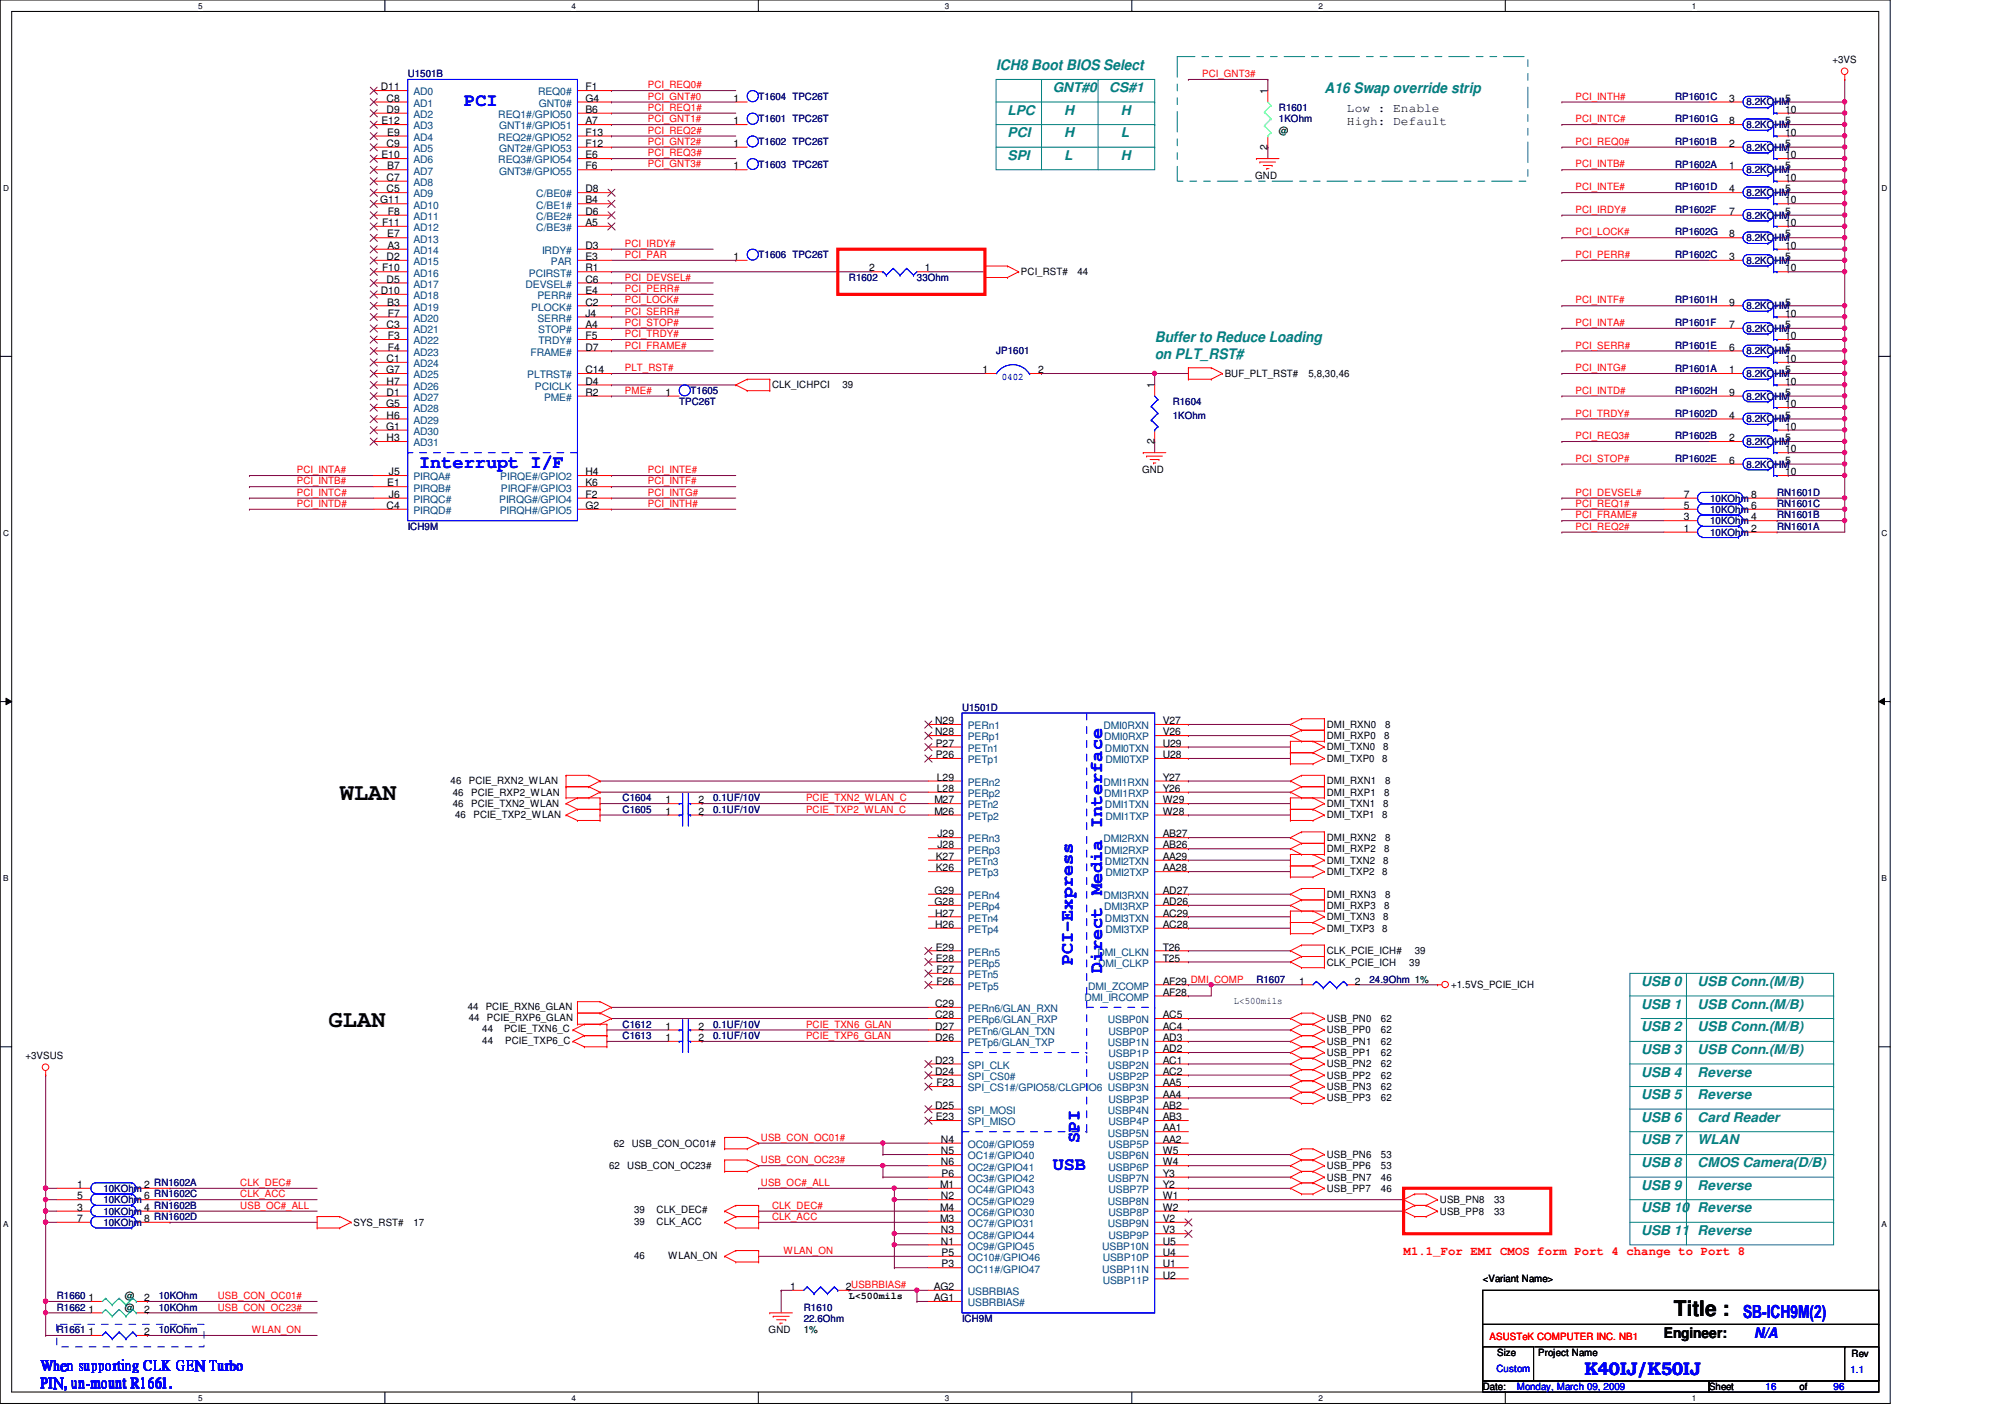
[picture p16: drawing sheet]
<svg xmlns="http://www.w3.org/2000/svg" width="297mm" height="210mm" viewBox="0 0 297 210" stroke-linecap="round" stroke-linejoin="round" font-family="sans-serif">
<defs><g id="words">
<g font-size="3.5">
<text x="50.3" y="118.5">WLAN</text>
<text x="48.7" y="152.1">GLAN</text>
</g>
<text font-size="3.2" x="248" y="194.9">Title :</text>
<g font-size="2.7" fill="#00f">
<text x="68.8" y="15.7">PCI</text>
<text x="62.1" y="69.3">Interrupt I/F</text>
<text x="158.9" y="143" transform="rotate(-90 158.9 143)">PCI-Express</text>
<text x="163.3" y="144.2" transform="rotate(-90 163.3 144.2)">Direct Media Interface</text>
<text x="156" y="173.3">USB</text>
<text x="159.9" y="169.3" transform="rotate(-90 159.9 169.3)">SPI</text>
<text x="258.2" y="195.3">SB-ICH9M(2)</text>
<text x="234.7" y="203.7">K40IJ/K50IJ</text>
</g>
<g font-size="2.2" fill="#008080">
<text x="147.6" y="10.4">ICH8 Boot BIOS Select</text>
<text x="196.2" y="13.8">A16 Swap override strip</text>
<text x="171.1" y="50.6">Buffer to Reduce Loading</text>
<text x="171.1" y="53.2">on PLT_RST#</text>
</g>
<g font-size="2.2" fill="#00f">
<text x="6" y="202.9">When supporting CLK GEN Turbo</text>
<text x="259.9" y="198.2">N/A</text>
<text x="6" y="205.5">PIN, un-mount R1661.</text>
</g>
<text font-size="2.2" x="246.5" y="198.2">Engineer:</text>
<g font-size="2" fill="#008080">
<text x="149.3" y="17">LPC</text>
<text x="156" y="13.6">GNT#0</text>
<text x="157.6" y="17">H</text>
<text x="164.3" y="13.6">CS#1</text>
<text x="166" y="17">H</text>
<text x="149.3" y="23.7">SPI</text>
<text x="149.3" y="20.3">PCI</text>
<text x="157.6" y="23.7">L</text>
<text x="157.6" y="20.3">H</text>
<text x="166" y="20.3">L</text>
<text x="166" y="23.7">H</text>
<text x="243.1" y="149.4">USB 1</text>
<text x="243.1" y="146">USB 0</text>
<text x="251.5" y="149.4">USB Conn.(M/B)</text>
<text x="251.5" y="146">USB Conn.(M/B)</text>
<text x="243.1" y="152.7">USB 2</text>
<text x="251.5" y="152.7">USB Conn.(M/B)</text>
<text x="243.1" y="159.5">USB 4</text>
<text x="243.1" y="156.1">USB 3</text>
<text x="251.5" y="156.1">USB Conn.(M/B)</text>
<text x="251.5" y="159.5">Reverse</text>
<text x="243.1" y="162.8">USB 5</text>
<text x="243.1" y="166.2">USB 6</text>
<text x="251.5" y="162.8">Reverse</text>
<text x="251.5" y="166.2">Card Reader</text>
<text x="243.1" y="169.5">USB 7</text>
<text x="243.1" y="172.9">USB 8</text>
<text x="251.5" y="169.5">WLAN</text>
<text x="251.5" y="172.9">CMOS Camera(D/B)</text>
<text x="243.1" y="176.2">USB 9</text>
<text x="243.1" y="179.6">USB 10</text>
<text x="251.5" y="176.2">Reverse</text>
<text x="251.5" y="179.6">Reverse</text>
<text x="243.1" y="182.9">USB 11</text>
<text x="251.5" y="182.9">Reverse</text>
</g>
<g font-size="1.8">
<text x="199.6" y="16.6">Low : Enable</text>
<text x="199.6" y="18.5">High: Default</text>
</g>
<text font-size="1.8" fill="#f00" x="207.9" y="185.9">M1.1_For EMI CMOS form Port 4 change to Port 8</text>
<g font-size="1.5" fill="#000080">
<text x="60.4" y="11.4">U1501B</text>
<text x="112.4" y="14.8">T1604 TPC26T</text>
<text x="189.5" y="16.5">R1601</text>
<text x="248.2" y="14.8">RP1601C</text>
<text x="258.7" y="15.6">8.2KOHM</text>
<text x="112.4" y="18.1">T1601 TPC26T</text>
<text x="112.4" y="21.5">T1602 TPC26T</text>
<text x="189.5" y="18.1">1KOhm</text>
<text x="248.2" y="18.1">RP1601G</text>
<text x="248.2" y="21.5">RP1601B</text>
<text x="258.7" y="19">8.2KOHM</text>
<text x="258.7" y="22.3">8.2KOHM</text>
<text x="112.4" y="24.8">T1603 TPC26T</text>
<text x="248.2" y="24.8">RP1602A</text>
<text x="248.2" y="28.2">RP1601D</text>
<text x="258.7" y="25.7">8.2KOHM</text>
<text x="258.7" y="29">8.2KOHM</text>
<text x="248.2" y="34.9">RP1602G</text>
<text x="248.2" y="31.5">RP1602F</text>
<text x="258.7" y="35.7">8.2KOHM</text>
<text x="258.7" y="32.4">8.2KOHM</text>
<text x="112.4" y="38.3">T1606 TPC26T</text>
<text x="125.8" y="41.6">R1602</text>
<text x="135.8" y="41.6">33Ohm</text>
<text x="248.2" y="38.3">RP1602C</text>
<text x="258.7" y="39.1">8.2KOHM</text>
<text x="248.2" y="45">RP1601H</text>
<text x="258.7" y="45.8">8.2KOHM</text>
<text x="147.6" y="52.5">JP1601</text>
<text x="248.2" y="51.6">RP1601E</text>
<text x="248.2" y="48.3">RP1601F</text>
<text x="258.7" y="52.5">8.2KOHM</text>
<text x="258.7" y="49.1">8.2KOHM</text>
<text x="102.3" y="58.4">T1605</text>
<text x="248.2" y="55">RP1601A</text>
<text x="248.2" y="58.4">RP1602H</text>
<text x="258.7" y="55.8">8.2KOHM</text>
<text x="258.7" y="59.2">8.2KOHM</text>
<text x="100.6" y="60">TPC26T</text>
<text x="173.7" y="60">R1604</text>
<text x="173.7" y="62.1">1KOhm</text>
<text x="248.2" y="61.7">RP1602D</text>
<text x="248.2" y="65.1">RP1602B</text>
<text x="258.7" y="62.6">8.2KOHM</text>
<text x="258.7" y="65.9">8.2KOHM</text>
<text x="248.2" y="68.4">RP1602E</text>
<text x="258.7" y="69.3">8.2KOHM</text>
<text x="253.4" y="74.3">10KOhm</text>
<text x="253.4" y="77.6">10KOhm</text>
<text x="253.4" y="76">10KOhm</text>
<text x="263.3" y="73.4">RN1601D</text>
<text x="263.3" y="76.8">RN1601B</text>
<text x="263.3" y="75.1">RN1601C</text>
<text x="60.4" y="78.5">ICH9M</text>
<text x="253.4" y="79.3">10KOhm</text>
<text x="263.3" y="78.5">RN1601A</text>
<text x="142.5" y="105.3">U1501D</text>
<text x="92.2" y="118.7">C1604</text>
<text x="105.7" y="118.7">0.1UF/10V</text>
<text x="92.2" y="120.4">C1605</text>
<text x="105.7" y="120.4">0.1UF/10V</text>
<text x="186.1" y="145.5">R1607</text>
<text x="202.9" y="145.5">24.9Ohm 1%</text>
<text x="92.2" y="153.9">C1613</text>
<text x="92.2" y="152.2">C1612</text>
<text x="105.7" y="153.9">0.1UF/10V</text>
<text x="105.7" y="152.2">0.1UF/10V</text>
<text x="15.3" y="178.2">10KOhm</text>
<text x="15.3" y="179.9">10KOhm</text>
<text x="15.3" y="176.6">10KOhm</text>
<text x="15.3" y="181.6">10KOhm</text>
<text x="8.4" y="197.5">R1661</text>
<text x="8.4" y="192.5">R1660</text>
<text x="8.4" y="194.1">R1662</text>
<text x="23.5" y="197.5">10KOhm</text>
<text x="23.5" y="192.5">10KOhm</text>
<text x="23.5" y="194.1">10KOhm</text>
<text x="119.1" y="194.1">R1610</text>
<text x="119.1" y="195.8">22.6Ohm</text>
<text x="142.5" y="195.8">ICH9M</text>
</g>
<g font-size="1.5" fill="#f00">
<text x="178.1" y="11.4">PCI_GNT3#</text>
<text x="96" y="16.4">PCI_REQ1#</text>
<text x="96" y="13.1">PCI_REQ0#</text>
<text x="96" y="14.8">PCI_GNT#0</text>
<text x="233.4" y="14.8">PCI_INTH#</text>
<text x="96" y="23.2">PCI_REQ3#</text>
<text x="96" y="18.1">PCI_GNT1#</text>
<text x="96" y="21.5">PCI_GNT2#</text>
<text x="96" y="19.8">PCI_REQ2#</text>
<text x="233.4" y="21.5">PCI_REQ0#</text>
<text x="233.4" y="18.1">PCI_INTC#</text>
<text x="96" y="24.8">PCI_GNT3#</text>
<text x="233.4" y="24.8">PCI_INTB#</text>
<text x="233.4" y="28.2">PCI_INTE#</text>
<text x="233.4" y="31.5">PCI_IRDY#</text>
<text x="233.4" y="34.9">PCI_LOCK#</text>
<text x="92.6" y="36.6">PCI_IRDY#</text>
<text x="92.6" y="41.6">PCI_DEVSEL#</text>
<text x="92.6" y="38.2">PCI_PAR</text>
<text x="233.4" y="38.2">PCI_PERR#</text>
<text x="92.6" y="45">PCI_LOCK#</text>
<text x="92.6" y="46.6">PCI_SERR#</text>
<text x="92.6" y="43.3">PCI_PERR#</text>
<text x="233.4" y="45">PCI_INTF#</text>
<text x="92.6" y="51.6">PCI_FRAME#</text>
<text x="92.6" y="50">PCI_TRDY#</text>
<text x="92.6" y="48.3">PCI_STOP#</text>
<text x="233.4" y="51.6">PCI_SERR#</text>
<text x="233.4" y="48.3">PCI_INTA#</text>
<text x="92.6" y="58.3">PME#</text>
<text x="92.6" y="55">PLT_RST#</text>
<text x="233.4" y="58.3">PCI_INTD#</text>
<text x="233.4" y="55">PCI_INTG#</text>
<text x="233.4" y="65.1">PCI_REQ3#</text>
<text x="233.4" y="61.7">PCI_TRDY#</text>
<text x="44" y="71.8">PCI_INTB#</text>
<text x="44" y="70.1">PCI_INTA#</text>
<text x="96" y="70.1">PCI_INTE#</text>
<text x="96" y="71.8">PCI_INTF#</text>
<text x="233.4" y="68.4">PCI_STOP#</text>
<text x="44" y="73.4">PCI_INTC#</text>
<text x="44" y="75.1">PCI_INTD#</text>
<text x="96" y="73.4">PCI_INTG#</text>
<text x="96" y="75.1">PCI_INTH#</text>
<text x="233.4" y="76.8">PCI_FRAME#</text>
<text x="233.4" y="75.1">PCI_REQ1#</text>
<text x="233.4" y="73.4">PCI_DEVSEL#</text>
<text x="233.4" y="78.5">PCI_REQ2#</text>
<text x="119.4" y="118.7">PCIE_TXN2_WLAN_C</text>
<text x="119.4" y="120.4">PCIE_TXP2_WLAN_C</text>
<text x="119.4" y="153.9">PCIE_TXP6_GLAN</text>
<text x="119.4" y="152.2">PCIE_TXN6_GLAN</text>
<text x="112.7" y="169">USB_CON_OC01#</text>
<text x="112.7" y="172.3">USB_CON_OC23#</text>
<text x="35.6" y="179.1">USB_OC#_ALL</text>
<text x="35.6" y="175.7">CLK_DEC#</text>
<text x="35.6" y="177.4">CLK_ACC</text>
<text x="112.7" y="175.7">USB_OC#_ALL</text>
<text x="114.4" y="179.1">CLK_DEC#</text>
<text x="114.4" y="180.7">CLK_ACC</text>
<text x="116.1" y="185.8">WLAN_ON</text>
<text x="32.3" y="192.4">USB_CON_OC01#</text>
<text x="32.3" y="194.1">USB_CON_OC23#</text>
<text x="37.3" y="197.5">WLAN_ON</text>
<text x="220.7" y="198.5">ASUSTeK COMPUTER INC. NB1</text>
</g>
<g font-size="1.5">
<text x="271.5" y="9.4">+3VS</text>
<text x="56.4" y="13.4">D11</text>
<text x="57.3" y="15.1">C8</text>
<text x="57.3" y="16.7">D9</text>
<text x="86.7" y="13.4">F1</text>
<text x="86.7" y="15.1">G4</text>
<text x="86.7" y="16.7">B6</text>
<text x="108.7" y="15.1">1</text>
<text x="187.8" y="13.9" transform="rotate(-90 187.8 13.9)">1</text>
<text x="256.2" y="15.1">3</text>
<text x="264.5" y="15.1">5</text>
<text x="264.5" y="16.7">10</text>
<text x="56.5" y="18.4">E12</text>
<text x="56.5" y="23.5">E10</text>
<text x="57.3" y="21.8">C9</text>
<text x="57.4" y="20.1">E9</text>
<text x="86.7" y="18.4">A7</text>
<text x="86.7" y="20.1">F13</text>
<text x="86.7" y="21.8">F12</text>
<text x="86.7" y="23.5">E6</text>
<text x="108.7" y="18.4">1</text>
<text x="108.7" y="21.8">1</text>
<text x="187.8" y="22.2" transform="rotate(-90 187.8 22.2)">2</text>
<text x="256.2" y="18.4">8</text>
<text x="256.2" y="21.8">2</text>
<text x="264.5" y="18.4">5</text>
<text x="264.5" y="20.1">10</text>
<text x="264.5" y="21.8">5</text>
<text x="264.5" y="23.5">10</text>
<text x="57.3" y="26.8">C7</text>
<text x="57.3" y="28.5">C5</text>
<text x="57.4" y="25.1">B7</text>
<text x="86.7" y="25.1">F6</text>
<text x="86.7" y="28.5">D8</text>
<text x="108.7" y="25.1">1</text>
<text x="186" y="26.5">GND</text>
<text x="256.2" y="25.1">1</text>
<text x="256.2" y="28.5">4</text>
<text x="264.5" y="25.1">5</text>
<text x="264.5" y="26.8">10</text>
<text x="264.5" y="28.5">5</text>
<text x="56.3" y="30.1">G11</text>
<text x="56.6" y="33.5">F11</text>
<text x="57.4" y="35.2">E7</text>
<text x="57.4" y="31.8">F8</text>
<text x="86.7" y="30.1">B4</text>
<text x="86.7" y="31.8">D6</text>
<text x="86.7" y="33.5">A5</text>
<text x="256.2" y="35.2">8</text>
<text x="256.2" y="31.8">7</text>
<text x="264.5" y="35.2">5</text>
<text x="264.5" y="31.8">5</text>
<text x="264.5" y="33.5">10</text>
<text x="264.5" y="30.1">10</text>
<text x="56.6" y="40.2">F10</text>
<text x="57.3" y="38.5">D2</text>
<text x="57.3" y="41.9">D5</text>
<text x="57.4" y="36.9">A3</text>
<text x="86.7" y="36.9">D3</text>
<text x="86.7" y="38.5">E3</text>
<text x="86.7" y="40.2">R1</text>
<text x="86.7" y="41.9">C6</text>
<text x="108.7" y="38.5">1</text>
<text x="128.8" y="40.2">2</text>
<text x="137" y="40.2">1</text>
<text x="151.3" y="40.8">PCI_RST#</text>
<text x="159.6" y="40.8">44</text>
<text x="256.2" y="38.5">3</text>
<text x="264.5" y="36.9">10</text>
<text x="264.5" y="38.5">5</text>
<text x="264.5" y="40.2">10</text>
<text x="56.4" y="43.6">D10</text>
<text x="57.4" y="45.3">B3</text>
<text x="57.4" y="46.9">F7</text>
<text x="86.7" y="43.6">E4</text>
<text x="86.7" y="45.3">C2</text>
<text x="86.7" y="46.9">J4</text>
<text x="256.2" y="45.3">9</text>
<text x="264.5" y="45.3">5</text>
<text x="264.5" y="46.9">10</text>
<text x="57.3" y="48.6">C3</text>
<text x="57.3" y="53.6">C1</text>
<text x="57.4" y="50.2">F3</text>
<text x="57.4" y="51.9">F4</text>
<text x="86.7" y="48.6">A4</text>
<text x="86.7" y="50.2">F5</text>
<text x="86.7" y="51.9">D7</text>
<text x="256.2" y="51.9">6</text>
<text x="256.2" y="48.6">7</text>
<text x="264.5" y="51.9">5</text>
<text x="264.5" y="53.6">10</text>
<text x="264.5" y="48.6">5</text>
<text x="264.5" y="50.2">10</text>
<text x="57.2" y="55.3">G7</text>
<text x="57.3" y="57">H7</text>
<text x="57.3" y="58.6">D1</text>
<text x="86.7" y="55.3">C14</text>
<text x="86.7" y="57">D4</text>
<text x="86.7" y="58.6">R2</text>
<text x="98.6" y="58.6">1</text>
<text x="114.4" y="57.5">CLK_ICHPCI</text>
<text x="124.8" y="57.5">39</text>
<text x="145.5" y="55.3">1</text>
<text x="153.8" y="55.3">2</text>
<text x="171" y="57.5" transform="rotate(-90 171 57.5)">1</text>
<text x="181.4" y="55.8">BUF_PLT_RST#</text>
<text x="193.8" y="55.8">5,8,30,46</text>
<text x="256.2" y="55.3">1</text>
<text x="256.2" y="58.6">9</text>
<text x="264.5" y="55.3">5</text>
<text x="264.5" y="57">10</text>
<text x="264.5" y="58.6">5</text>
<text x="57.2" y="60.3">G5</text>
<text x="57.2" y="63.7">G1</text>
<text x="57.3" y="62">H6</text>
<text x="57.3" y="65.4">H3</text>
<text x="171" y="65.7" transform="rotate(-90 171 65.7)">2</text>
<text x="256.2" y="62">4</text>
<text x="256.2" y="65.4">2</text>
<text x="264.5" y="62">5</text>
<text x="264.5" y="63.7">10</text>
<text x="264.5" y="65.4">5</text>
<text x="264.5" y="60.3">10</text>
<text x="57.6" y="70.4">J5</text>
<text x="86.7" y="70.4">H4</text>
<text x="169.2" y="70.1">GND</text>
<text x="256.2" y="68.7">6</text>
<text x="264.5" y="68.7">5</text>
<text x="264.5" y="70.4">10</text>
<text x="264.5" y="67">10</text>
<text x="57.3" y="75.4">C4</text>
<text x="57.4" y="72.1">E1</text>
<text x="57.6" y="73.7">J6</text>
<text x="86.7" y="75.4">G2</text>
<text x="86.7" y="73.7">F2</text>
<text x="86.7" y="72.1">K6</text>
<text x="249.5" y="73.7">7</text>
<text x="249.5" y="77.1">3</text>
<text x="249.5" y="75.4">5</text>
<text x="259.4" y="73.7">8</text>
<text x="259.4" y="77.1">4</text>
<text x="259.4" y="75.4">6</text>
<text x="249.5" y="78.8">1</text>
<text x="259.4" y="78.8">2</text>
<text x="138.6" y="107.3">N29</text>
<text x="172.3" y="107.3">V27</text>
<text x="196.6" y="107.8">DMI_RXN0</text>
<text x="205.2" y="107.8">8</text>
<text x="138.6" y="108.9">N28</text>
<text x="138.6" y="110.6">P27</text>
<text x="138.6" y="112.3">P26</text>
<text x="172.3" y="108.9">V26</text>
<text x="172.3" y="110.6">U29</text>
<text x="172.3" y="112.3">U28</text>
<text x="196.6" y="111.2">DMI_TXN0</text>
<text x="196.6" y="112.9">DMI_TXP0</text>
<text x="196.6" y="109.5">DMI_RXP0</text>
<text x="204.8" y="112.9">8</text>
<text x="204.9" y="111.2">8</text>
<text x="205.1" y="109.5">8</text>
<text x="66.8" y="116.2">46</text>
<text x="67.1" y="119.5">46</text>
<text x="67.1" y="117.9">46</text>
<text x="69.5" y="116.2">PCIE_RXN2_WLAN</text>
<text x="69.8" y="119.5">PCIE_TXN2_WLAN</text>
<text x="69.8" y="117.9">PCIE_RXP2_WLAN</text>
<text x="98.6" y="119">1</text>
<text x="103.5" y="119">2</text>
<text x="138.4" y="119">M27</text>
<text x="138.8" y="115.7">L29</text>
<text x="138.8" y="117.3">L28</text>
<text x="172.3" y="115.7">Y27</text>
<text x="172.3" y="117.3">Y26</text>
<text x="172.3" y="119">W29</text>
<text x="196.6" y="116.2">DMI_RXN1</text>
<text x="196.6" y="117.9">DMI_RXP1</text>
<text x="196.6" y="119.5">DMI_TXN1</text>
<text x="204.9" y="119.5">8</text>
<text x="205.1" y="117.9">8</text>
<text x="205.2" y="116.2">8</text>
<text x="67.4" y="121.2">46</text>
<text x="70.1" y="121.2">PCIE_TXP2_WLAN</text>
<text x="98.6" y="120.7">1</text>
<text x="103.5" y="120.7">2</text>
<text x="138.4" y="120.7">M26</text>
<text x="138.9" y="124">J29</text>
<text x="138.9" y="125.7">J28</text>
<text x="172.3" y="120.7">W28</text>
<text x="172.3" y="124">AB27</text>
<text x="172.3" y="125.7">AB26</text>
<text x="196.6" y="121.2">DMI_TXP1</text>
<text x="196.6" y="124.6">DMI_RXN2</text>
<text x="204.8" y="121.2">8</text>
<text x="205.2" y="124.6">8</text>
<text x="138.6" y="127.4">K27</text>
<text x="138.6" y="129.1">K26</text>
<text x="172.3" y="127.4">AA29</text>
<text x="172.3" y="129.1">AA28</text>
<text x="196.6" y="127.9">DMI_TXN2</text>
<text x="196.6" y="129.6">DMI_TXP2</text>
<text x="196.6" y="126.3">DMI_RXP2</text>
<text x="204.8" y="129.6">8</text>
<text x="204.9" y="127.9">8</text>
<text x="205.1" y="126.3">8</text>
<text x="138.5" y="132.4">G29</text>
<text x="138.5" y="134.1">G28</text>
<text x="138.6" y="135.8">H27</text>
<text x="138.6" y="137.5">H26</text>
<text x="172.3" y="132.4">AD27</text>
<text x="172.3" y="134.1">AD26</text>
<text x="172.3" y="135.8">AC29</text>
<text x="172.3" y="137.5">AC28</text>
<text x="196.6" y="134.7">DMI_RXP3</text>
<text x="196.6" y="133">DMI_RXN3</text>
<text x="196.6" y="136.3">DMI_TXN3</text>
<text x="204.9" y="136.3">8</text>
<text x="205.1" y="134.7">8</text>
<text x="205.2" y="133">8</text>
<text x="138.6" y="140.8">E29</text>
<text x="138.6" y="142.5">E28</text>
<text x="172.3" y="140.8">T26</text>
<text x="172.3" y="142.5">T25</text>
<text x="196.6" y="141.4">CLK_PCIE_ICH#</text>
<text x="196.6" y="138">DMI_TXP3</text>
<text x="196.6" y="143">CLK_PCIE_ICH</text>
<text x="204.8" y="138">8</text>
<text x="208.8" y="143">39</text>
<text x="209.6" y="141.4">39</text>
<text x="69.3" y="149.6">44</text>
<text x="72" y="149.6">PCIE_RXN6_GLAN</text>
<text x="138.6" y="149.2">C29</text>
<text x="138.7" y="144.1">F27</text>
<text x="138.7" y="145.8">F26</text>
<text x="172.3" y="145.8">AF29 DMI_COMP</text>
<text x="172.3" y="147.5">AF28</text>
<text x="182.8" y="148.8">L&lt;500mils</text>
<text x="192.5" y="145.8">1</text>
<text x="200.7" y="145.8">2</text>
<text x="215" y="146.4">+1.5VS_PCIE_ICH</text>
<text x="69.5" y="151.3">44</text>
<text x="71.5" y="154.6">44</text>
<text x="71.5" y="152.9">44</text>
<text x="72.1" y="151.3">PCIE_RXP6_GLAN</text>
<text x="74.7" y="152.9">PCIE_TXN6_C</text>
<text x="74.8" y="154.6">PCIE_TXP6_C</text>
<text x="98.6" y="154.2">1</text>
<text x="98.6" y="152.5">1</text>
<text x="103.5" y="154.2">2</text>
<text x="103.5" y="152.5">2</text>
<text x="138.6" y="150.8">C28</text>
<text x="138.6" y="152.5">D27</text>
<text x="138.6" y="154.2">D26</text>
<text x="172.3" y="150.8">AC5</text>
<text x="172.3" y="152.5">AC4</text>
<text x="172.3" y="154.2">AD3</text>
<text x="172.3" y="155.9">AD2</text>
<text x="196.6" y="153.1">USB_PP0</text>
<text x="196.6" y="154.8">USB_PN1</text>
<text x="196.6" y="151.4">USB_PN0</text>
<text x="204.6" y="153.1">62</text>
<text x="204.6" y="154.8">62</text>
<text x="204.6" y="151.4">62</text>
<text x="3.8" y="156.9">+3VSUS</text>
<text x="138.6" y="157.6">D23</text>
<text x="138.6" y="159.2">D24</text>
<text x="138.7" y="160.9">F23</text>
<text x="172.3" y="157.6">AC1</text>
<text x="172.3" y="159.2">AC2</text>
<text x="172.3" y="160.9">AA5</text>
<text x="196.6" y="159.8">USB_PP2</text>
<text x="196.6" y="156.4">USB_PP1</text>
<text x="196.6" y="158.1">USB_PN2</text>
<text x="196.6" y="161.5">USB_PN3</text>
<text x="204.6" y="159.8">62</text>
<text x="204.6" y="156.4">62</text>
<text x="204.6" y="158.1">62</text>
<text x="204.6" y="161.5">62</text>
<text x="138.6" y="164.3">D25</text>
<text x="138.6" y="165.9">E23</text>
<text x="172.3" y="162.6">AA4</text>
<text x="172.3" y="164.3">AB2</text>
<text x="172.3" y="165.9">AB3</text>
<text x="172.3" y="167.6">AA1</text>
<text x="196.6" y="163.2">USB_PP3</text>
<text x="204.6" y="163.2">62</text>
<text x="90.3" y="173.2">62</text>
<text x="90.9" y="169.8">62</text>
<text x="92.9" y="173.2">USB_CON_OC23#</text>
<text x="93.6" y="169.8">USB_CON_OC01#</text>
<text x="139.4" y="169.3">N4</text>
<text x="139.4" y="171">N5</text>
<text x="139.4" y="172.6">N6</text>
<text x="172.3" y="169.3">AA2</text>
<text x="172.3" y="171">W5</text>
<text x="172.3" y="172.6">W4</text>
<text x="196.6" y="173.2">USB_PP6</text>
<text x="196.6" y="171.5">USB_PN6</text>
<text x="204.6" y="173.2">53</text>
<text x="204.6" y="171.5">53</text>
<text x="11.4" y="177.7">5</text>
<text x="11.4" y="179.4">3</text>
<text x="11.4" y="176">1</text>
<text x="21.4" y="177.7">6 RN1602C</text>
<text x="21.4" y="179.4">4 RN1602B</text>
<text x="21.4" y="176">2 RN1602A</text>
<text x="93.9" y="179.7">39</text>
<text x="97.3" y="179.7">CLK_DEC#</text>
<text x="139.3" y="176">M1</text>
<text x="139.3" y="179.4">M4</text>
<text x="139.4" y="177.7">N2</text>
<text x="139.5" y="174.3">P6</text>
<text x="172.3" y="174.3">Y3</text>
<text x="172.3" y="176">Y2</text>
<text x="172.3" y="179.4">W2</text>
<text x="172.3" y="177.7">W1</text>
<text x="196.6" y="176.6">USB_PP7</text>
<text x="196.6" y="174.9">USB_PN7</text>
<text x="204.6" y="176.6">46</text>
<text x="204.6" y="174.9">46</text>
<text x="213.3" y="179.9">USB_PP8</text>
<text x="213.3" y="178.2">USB_PN8</text>
<text x="221.4" y="178.2">33</text>
<text x="221.4" y="179.9">33</text>
<text x="11.4" y="181">7</text>
<text x="21.4" y="181">8 RN1602D</text>
<text x="52.4" y="181.6">SYS_RST#</text>
<text x="61.3" y="181.6">17</text>
<text x="93.9" y="181.4">39</text>
<text x="97.3" y="181.4">CLK_ACC</text>
<text x="139.3" y="181">M3</text>
<text x="139.4" y="182.7">N3</text>
<text x="139.4" y="184.4">N1</text>
<text x="172.3" y="181">V2</text>
<text x="172.3" y="182.7">V3</text>
<text x="172.3" y="184.4">U5</text>
<text x="93.9" y="186.4">46</text>
<text x="99" y="186.4">WLAN_ON</text>
<text x="117" y="191.1">1</text>
<text x="125.3" y="191.1">2USBRBIAS#</text>
<text x="138.3" y="191.1">AG2</text>
<text x="139.5" y="186.1">P5</text>
<text x="139.5" y="187.7">P3</text>
<text x="172.3" y="187.7">U1</text>
<text x="172.3" y="186.1">U4</text>
<text x="172.3" y="189.4">U2</text>
<text x="219.7" y="189.9">&lt;Variant Name&gt;</text>
<text x="13.1" y="197.8">1</text>
<text x="13.1" y="192.7">1</text>
<text x="13.1" y="194.4">1</text>
<text x="21.4" y="197.8">2</text>
<text x="21.4" y="192.7">2</text>
<text x="21.4" y="194.4">2</text>
<text x="113.9" y="197.5">GND</text>
<text x="125.8" y="192.4">L&lt;500mils</text>
<text x="138.3" y="192.7">AG1</text>
<text x="221.8" y="200.9">Size</text>
<text x="227.9" y="200.9">Project Name</text>
<text x="274.3" y="201">Rev</text>
<text x="219.7" y="205.9">Date:</text>
<text x="253.2" y="205.9">Sheet</text>
<text x="266.6" y="205.9">of</text>
</g>
<g font-size="1.5" fill="#004080">
<text x="61.3" y="14.1">AD0</text>
<text x="61.3" y="15.8">AD1</text>
<text x="61.3" y="17.5">AD2</text>
<text x="73.8" y="17.5">REQ1#/GPIO50</text>
<text x="79.7" y="14.1">REQ0#</text>
<text x="79.8" y="15.8">GNT0#</text>
<text x="61.3" y="19.2">AD3</text>
<text x="61.3" y="20.9">AD4</text>
<text x="61.3" y="22.5">AD5</text>
<text x="73.8" y="20.9">REQ2#/GPIO52</text>
<text x="74" y="19.2">GNT1#/GPIO51</text>
<text x="74" y="22.5">GNT2#/GPIO53</text>
<text x="61.3" y="24.2">AD6</text>
<text x="61.3" y="25.9">AD7</text>
<text x="61.3" y="27.6">AD8</text>
<text x="61.3" y="29.3">AD9</text>
<text x="73.8" y="24.2">REQ3#/GPIO54</text>
<text x="74" y="25.9">GNT3#/GPIO55</text>
<text x="79.5" y="29.3">C/BE0#</text>
<text x="61.3" y="30.9">AD10</text>
<text x="61.3" y="32.6">AD11</text>
<text x="61.3" y="34.2">AD12</text>
<text x="61.3" y="35.9">AD13</text>
<text x="79.5" y="30.9">C/BE1#</text>
<text x="79.5" y="32.6">C/BE2#</text>
<text x="79.5" y="34.2">C/BE3#</text>
<text x="61.3" y="37.6">AD14</text>
<text x="61.3" y="39.3">AD15</text>
<text x="61.3" y="41">AD16</text>
<text x="78.4" y="41">PCIRST#</text>
<text x="80.3" y="37.6">IRDY#</text>
<text x="81.6" y="39.3">PAR</text>
<text x="61.3" y="42.6">AD17</text>
<text x="61.3" y="44.3">AD18</text>
<text x="61.3" y="46">AD19</text>
<text x="61.3" y="47.7">AD20</text>
<text x="77.8" y="42.6">DEVSEL#</text>
<text x="78.7" y="46">PLOCK#</text>
<text x="79.6" y="44.3">PERR#</text>
<text x="79.6" y="47.7">SERR#</text>
<text x="61.3" y="49.4">AD21</text>
<text x="61.3" y="51">AD22</text>
<text x="61.3" y="52.7">AD23</text>
<text x="78.6" y="52.7">FRAME#</text>
<text x="79.8" y="49.4">STOP#</text>
<text x="79.8" y="51">TRDY#</text>
<text x="61.3" y="54.4">AD24</text>
<text x="61.3" y="56">AD25</text>
<text x="61.3" y="57.7">AD26</text>
<text x="61.3" y="59.4">AD27</text>
<text x="78.1" y="56">PLTRST#</text>
<text x="79.2" y="57.7">PCICLK</text>
<text x="80.6" y="59.4">PME#</text>
<text x="61.3" y="61.1">AD28</text>
<text x="61.3" y="62.8">AD29</text>
<text x="61.3" y="64.4">AD30</text>
<text x="61.3" y="66.1">AD31</text>
<text x="61.3" y="71.2">PIRQA#</text>
<text x="74.1" y="71.2">PIRQE#/GPIO2</text>
<text x="61.3" y="72.8">PIRQB#</text>
<text x="61.3" y="74.5">PIRQC#</text>
<text x="61.3" y="76.2">PIRQD#</text>
<text x="74" y="74.5">PIRQG#/GPIO4</text>
<text x="74" y="76.2">PIRQH#/GPIO5</text>
<text x="74.2" y="72.8">PIRQF#/GPIO3</text>
<text x="143.4" y="108">PERn1</text>
<text x="143.4" y="109.7">PERp1</text>
<text x="143.4" y="111.4">PETn1</text>
<text x="143.4" y="113.1">PETp1</text>
<text x="163.5" y="108">DMI0RXN</text>
<text x="163.6" y="109.7">DMI0RXP</text>
<text x="163.7" y="111.4">DMI0TXN</text>
<text x="163.8" y="113.1">DMI0TXP</text>
<text x="143.4" y="116.4">PERn2</text>
<text x="143.4" y="118.1">PERp2</text>
<text x="143.4" y="119.8">PETn2</text>
<text x="163.5" y="116.4">DMI1RXN</text>
<text x="163.6" y="118.1">DMI1RXP</text>
<text x="163.7" y="119.8">DMI1TXN</text>
<text x="143.4" y="121.5">PETp2</text>
<text x="143.4" y="124.8">PERn3</text>
<text x="163.5" y="124.8">DMI2RXN</text>
<text x="163.8" y="121.5">DMI1TXP</text>
<text x="143.4" y="126.4">PERp3</text>
<text x="143.4" y="128.1">PETn3</text>
<text x="143.4" y="129.8">PETp3</text>
<text x="163.6" y="126.4">DMI2RXP</text>
<text x="163.7" y="128.1">DMI2TXN</text>
<text x="163.8" y="129.8">DMI2TXP</text>
<text x="143.4" y="133.2">PERn4</text>
<text x="143.4" y="134.8">PERp4</text>
<text x="143.4" y="136.5">PETn4</text>
<text x="163.5" y="133.2">DMI3RXN</text>
<text x="163.6" y="134.8">DMI3RXP</text>
<text x="163.7" y="136.5">DMI3TXN</text>
<text x="143.4" y="138.2">PETp4</text>
<text x="143.4" y="141.6">PERn5</text>
<text x="143.4" y="143.2">PERp5</text>
<text x="162.6" y="141.6">DMI_CLKN</text>
<text x="162.7" y="143.2">DMI_CLKP</text>
<text x="163.8" y="138.2">DMI3TXP</text>
<text x="143.4" y="144.9">PETn5</text>
<text x="143.4" y="146.6">PETp5</text>
<text x="143.4" y="149.9">PERn6/GLAN_RXN</text>
<text x="160.7" y="148.3">DMI_IRCOMP</text>
<text x="161.2" y="146.6">DMI_ZCOMP</text>
<text x="143.4" y="151.6">PERp6/GLAN_RXP</text>
<text x="143.4" y="153.3">PETn6/GLAN_TXN</text>
<text x="143.4" y="155">PETp6/GLAN_TXP</text>
<text x="164.1" y="151.6">USBP0N</text>
<text x="164.1" y="155">USBP1N</text>
<text x="164.2" y="153.3">USBP0P</text>
<text x="143.4" y="158.3">SPI_CLK</text>
<text x="143.4" y="160">SPI_CS0#</text>
<text x="143.4" y="161.7">SPI_CS1#/GPIO58/CLGPIO6 USBP3N</text>
<text x="164.1" y="158.3">USBP2N</text>
<text x="164.2" y="156.6">USBP1P</text>
<text x="164.2" y="160">USBP2P</text>
<text x="143.4" y="165">SPI_MOSI</text>
<text x="143.4" y="166.7">SPI_MISO</text>
<text x="164.1" y="165">USBP4N</text>
<text x="164.2" y="163.4">USBP3P</text>
<text x="164.2" y="166.7">USBP4P</text>
<text x="143.4" y="170.1">OC0#/GPIO59</text>
<text x="143.4" y="171.7">OC1#/GPIO40</text>
<text x="143.4" y="173.4">OC2#/GPIO41</text>
<text x="164.1" y="168.4">USBP5N</text>
<text x="164.1" y="171.7">USBP6N</text>
<text x="164.2" y="170.1">USBP5P</text>
<text x="164.2" y="173.4">USBP6P</text>
<text x="143.4" y="175.1">OC3#/GPIO42</text>
<text x="143.4" y="176.7">OC4#/GPIO43</text>
<text x="143.4" y="178.4">OC5#/GPIO29</text>
<text x="164.1" y="175.1">USBP7N</text>
<text x="164.1" y="178.4">USBP8N</text>
<text x="164.2" y="176.7">USBP7P</text>
<text x="143.4" y="180.1">OC6#/GPIO30</text>
<text x="143.4" y="181.8">OC7#/GPIO31</text>
<text x="143.4" y="183.5">OC8#/GPIO44</text>
<text x="143.4" y="185.1">OC9#/GPIO45</text>
<text x="163.3" y="185.1">USBP10N</text>
<text x="164.1" y="181.8">USBP9N</text>
<text x="164.2" y="180.1">USBP8P</text>
<text x="164.2" y="183.5">USBP9P</text>
<text x="143.4" y="191.9">USBRBIAS</text>
<text x="143.4" y="186.8">OC10#/GPIO46</text>
<text x="143.4" y="188.5">OC11#/GPIO47</text>
<text x="163.3" y="188.5">USBP11N</text>
<text x="163.4" y="186.8">USBP10P</text>
<text x="163.4" y="190.2">USBP11P</text>
<text x="143.4" y="193.5">USBRBIAS#</text>
</g>
<g font-size="1.5" fill="#008000">
<text x="189.5" y="19.8">@</text>
<text x="18.5" y="192.5">@</text>
<text x="18.5" y="194.1">@</text>
<text x="119.1" y="197.5">1%</text>
</g>
<g font-size="1.5" fill="#00f">
<text x="148.4" y="56.2">0402</text>
<text x="221.7" y="203.2">Custom</text>
<text x="274.1" y="203.4">1.1</text>
<text x="224.7" y="205.9">Monday, March 09, 2009</text>
<text x="261.6" y="205.9">16</text>
<text x="271.6" y="205.9">96</text>
</g>
<g font-size="1.2">
<text x="29.4" y="1.3">5</text>
<text x="84.7" y="1.3">4</text>
<text x="140" y="1.3">3</text>
<text x="195.3" y="1.3">2</text>
<text x="250.7" y="1.3">1</text>
<text x=".5" y="28.3">D</text>
<text x="278.8" y="28.3">D</text>
<text x=".5" y="79.4">C</text>
<text x="278.8" y="79.4">C</text>
<text x=".5" y="130.6">B</text>
<text x="278.8" y="130.6">B</text>
<text x=".5" y="181.7">A</text>
<text x="278.8" y="181.7">A</text>
<text x="29.4" y="207.5">5</text>
<text x="84.7" y="207.5">4</text>
<text x="140" y="207.5">3</text>
<text x="195.3" y="207.5">2</text>
<text x="250.7" y="207.5">1</text>
</g>
</g></defs>
<path d="M0 0h280v207.9h-280zM1.7 1.7h276.6v204.5h-276.6z" fill="none" stroke="#000" stroke-width=".15"/>
<g fill="#fff">
<path d="M29.4 .2h.6v1.3h-.6z"/>
<path d="M29.4 206.4h.6v1.3h-.6z"/>
</g>
<path d="M57 0v1.7M57 206.2v1.7" fill="none" stroke="#000" stroke-width=".15"/>
<g fill="#fff">
<path d="M84.7 .2h.6v1.3h-.6z"/>
<path d="M84.7 206.4h.6v1.3h-.6z"/>
</g>
<path d="M112.3 0v1.7M112.3 206.2v1.7" fill="none" stroke="#000" stroke-width=".15"/>
<g fill="#fff">
<path d="M140 .2h.6v1.3h-.6z"/>
<path d="M140 206.4h.6v1.3h-.6z"/>
</g>
<path d="M167.7 0v1.7M167.7 206.2v1.7" fill="none" stroke="#000" stroke-width=".15"/>
<g fill="#fff">
<path d="M195.3 .2h.7v1.3h-.7z"/>
<path d="M195.3 206.4h.7v1.3h-.7z"/>
</g>
<path d="M223 0v1.7M223 206.2v1.7" fill="none" stroke="#000" stroke-width=".15"/>
<g fill="#fff">
<path d="M250.7 .2h.6v1.3h-.6z"/>
<path d="M250.7 206.4h.6v1.3h-.6z"/>
<path d="M.5 27.2h.8v1.4h-.8z"/>
<path d="M278.8 27.2h.8v1.4h-.8z"/>
<path d="M.5 78.3h.8v1.4h-.8z"/>
<path d="M278.8 78.3h.8v1.4h-.8z"/>
</g>
<path d="M0 52.8h1.7M278.3 52.8h1.7" fill="none" stroke="#000" stroke-width=".15"/>
<g fill="#fff">
<path d="M.5 129.5h.7v1.3h-.7z"/>
<path d="M278.8 129.5h.7v1.3h-.7z"/>
</g>
<path d="M0 103.9h1.7M.9 103.4l.8 .5-.8 .5zM278.3 103.9l.9-.5v1zM278.3 103.9h1.7" fill="none" stroke="#000" stroke-width=".15"/>
<path d="M.9 103.4l.8 .5-.8 .5zM278.3 103.9l.9-.5v1z" fill="#000"/>
<g fill="#fff">
<path d="M.5 180.6h.7v1.3h-.7z"/>
<path d="M278.8 180.6h.7v1.3h-.7z"/>
</g>
<path d="M0 155.1h1.7M278.3 155.1h1.7" fill="none" stroke="#000" stroke-width=".15"/>
<g fill="none" stroke="#800040" stroke-width=".15">
<path d="M187.8 21.8h.1M187.8 21.8v1.7M264.9 35.2h.1M264.9 35.2h8.4M273.3 48.6h.1M273.3 48.6v1.7M171.1 65.4h.1M171.1 65.4v1.7M231.4 65.4h.1M231.4 65.4h21.8M176.1 125.7h.1M176.1 125.7h15.1"/>
<path d="M176.1 176h.1M176.1 176h15.1M132.5 184.4h.1M132.5 184.4h5"/>
</g>
<circle cx="273.3" cy="48.6" r=".32" fill="#f0f"/>
<circle cx="273.3" cy="48.6" r=".32" fill="none" stroke="#f0f" stroke-width=".15"/>
<g fill="none" stroke="#800040" stroke-width=".15">
<path d="M90.6 23.5h.1M90.6 23.5h18.4M273.3 33.5h.1M273.3 33.5v1.7M264.9 57h.1M264.9 45.3h.1M264.9 57h8.4M264.9 45.3h8.4M273.3 52h.1M273.3 52v1.7M176.1 110.7h.1M176.1 110.7h15.1"/>
<path d="M176.1 150.9h.1M176.1 150.9h15.1"/>
</g>
<circle cx="273.3" cy="52" r=".32" fill="#f0f"/>
<circle cx="273.3" cy="52" r=".32" fill="none" stroke="#f0f" stroke-width=".15"/>
<path d="M264.9 62.1h.1M264.9 62.1h8.4" fill="none" stroke="#800040" stroke-width=".15"/>
<circle cx="273.3" cy="62" r=".32" fill="#f0f"/>
<circle cx="273.3" cy="62" r=".32" fill="none" stroke="#f0f" stroke-width=".15"/>
<path d="M264.9 16.8h.1M264.9 16.8h8.4M231.4 31.9h.1M231.4 31.9h21.8M263.3 73.8h.1M263.3 73.8h10M179.4 145.9h.1M179.4 145.9h13.4" fill="none" stroke="#800040" stroke-width=".15"/>
<circle cx="179.4" cy="145.9" r=".32" fill="#f0f"/>
<circle cx="179.4" cy="145.9" r=".32" fill="none" stroke="#f0f" stroke-width=".15"/>
<path d="M231.4 15.1h.1M231.4 15.1h21.8M264.9 26.8h.1M264.9 26.8h8.4M264.9 40.3h.1M264.9 40.3h8.4M37 73.8h.1M37 73.8h18.4M176.1 134.1h.1M176.1 134.1h15.1M130.8 171h.1M130.8 171h6.7" fill="none" stroke="#800040" stroke-width=".15"/>
<circle cx="273.3" cy="26.8" r=".32" fill="#f0f"/>
<circle cx="273.3" cy="26.8" r=".32" fill="none" stroke="#f0f" stroke-width=".15"/>
<path d="M264.9 25.1h.1M264.9 25.1h8.4" fill="none" stroke="#800040" stroke-width=".15"/>
<circle cx="273.3" cy="25.1" r=".32" fill="#f0f"/>
<circle cx="273.3" cy="25.1" r=".32" fill="none" stroke="#f0f" stroke-width=".15"/>
<path d="M273.3 15.1h.1M273.3 15.1v1.7" fill="none" stroke="#800040" stroke-width=".15"/>
<circle cx="273.3" cy="15.1" r=".32" fill="#f0f"/>
<circle cx="273.3" cy="15.1" r=".32" fill="none" stroke="#f0f" stroke-width=".15"/>
<path d="M90.6 18.5h.1M90.6 18.5h18.4M273.3 45.3h.1M273.3 45.3v1.6M176.1 154.3h.1M176.1 154.3h15.1" fill="none" stroke="#800040" stroke-width=".15"/>
<circle cx="273.3" cy="45.3" r=".32" fill="#f0f"/>
<circle cx="273.3" cy="45.3" r=".32" fill="none" stroke="#f0f" stroke-width=".15"/>
<g fill="none" stroke="#800040" stroke-width=".15">
<path d="M90.6 16.8h.1M90.6 16.8h18.4M176.1 11.8h.1M176.1 11.8h11.7M264.9 18.5h.1M264.9 18.5h8.4M90.6 21.8h.1M90.6 21.8h18.4M231.4 21.8h.1M231.4 21.8h21.8M264.9 20.2h.1M264.9 20.2h8.4"/>
<path d="M171.1 55.3h.1M171.1 55.3v1.7M231.4 52h.1M231.4 52h21.8M264.9 50.3h.1M264.9 53.7h.1M264.9 58.7h.1M264.9 50.3h8.4M264.9 53.7h8.4M264.9 58.7h8.4M90.6 73.8h.1M90.6 73.8h18.4"/>
<path d="M263.3 78.8h.1M264.9 70.4h.1M264.9 70.4h8.4M273.3 77.1h.1M273.3 63.7h.1M273.3 63.7v1.7M273.3 77.1v1.7h-10M176.1 115.7h.1M176.1 117.3h.1M176.1 119h.1M176.1 115.7h15.1M176.1 117.3h15.1"/>
<path d="M176.1 119h15.1M176.1 142.5h.1M176.1 152.6h.1M176.1 142.5h15.1M176.1 152.6h15.1M130.8 169.3h.1M130.8 169.3h6.7M132.5 182.8h.1M132.5 182.8h5"/>
</g>
<circle cx="130.8" cy="169.3" r=".32" fill="#f0f"/>
<circle cx="130.8" cy="169.3" r=".32" fill="none" stroke="#f0f" stroke-width=".15"/>
<g fill="none" stroke="#800040" stroke-width=".15">
<path d="M231.4 18.5h.1M231.4 18.5h21.8M264.9 28.5h.1M264.9 28.5h8.4M273.3 28.5h.1M273.3 28.5v1.7M90.6 40.3h.1M90.6 40.3h38.6M231.4 68.7h.1M231.4 68.7h21.8M176.1 120.7h.1M176.1 120.7h15.1"/>
<path d="M176.1 140.8h.1M176.1 140.8h15.1M176.1 174.4h.1M176.1 174.4h15.1"/>
</g>
<circle cx="273.3" cy="28.5" r=".32" fill="#f0f"/>
<circle cx="273.3" cy="28.5" r=".32" fill="none" stroke="#f0f" stroke-width=".15"/>
<path d="M231.4 25.1h.1M231.4 25.1h21.8M231.4 58.7h.1M231.4 58.7h21.8M231.4 77.1h.1M231.4 77.1h15.1M273.3 70.4h.1M273.3 70.4v3.4M176.1 157.6h.1M176.1 157.6h15.1" fill="none" stroke="#800040" stroke-width=".15"/>
<circle cx="273.3" cy="70.4" r=".32" fill="#f0f"/>
<circle cx="273.3" cy="70.4" r=".32" fill="none" stroke="#f0f" stroke-width=".15"/>
<g fill="none" stroke="#800040" stroke-width=".15">
<path d="M273.3 11.8h.1M273.3 11.8v3.3M273.3 21.8h.1M273.3 25.1h.1M273.3 21.8v1.7M273.3 25.1v1.7M90.6 75.4h.1M90.6 75.4h18.4M273.3 73.8h.1M273.3 73.8v1.6M176.1 137.5h.1M176.1 137.5h15.1"/>
<path d="M176.1 147.5h.1M176.1 147.5h3.3"/>
</g>
<circle cx="273.3" cy="75.4" r=".32" fill="#f0f"/>
<circle cx="273.3" cy="75.4" r=".32" fill="none" stroke="#f0f" stroke-width=".15"/>
<circle cx="273.3" cy="73.8" r=".32" fill="#f0f"/>
<circle cx="273.3" cy="73.8" r=".32" fill="none" stroke="#f0f" stroke-width=".15"/>
<path d="M264.9 36.9h.1M264.9 36.9h8.4M231.4 78.8h.1M231.4 78.8h15.1M176.1 159.3h.1M176.1 159.3h15.1" fill="none" stroke="#800040" stroke-width=".15"/>
<circle cx="273.3" cy="36.9" r=".32" fill="#f0f"/>
<circle cx="273.3" cy="36.9" r=".32" fill="none" stroke="#f0f" stroke-width=".15"/>
<path d="M90.6 13.4h.1M90.6 13.4h18.4M90.6 20.2h.1M90.6 20.2h18.4M264.9 31.9h.1M264.9 31.9h8.4M231.4 75.4h.1M231.4 75.4h15.1" fill="none" stroke="#800040" stroke-width=".15"/>
<circle cx="273.3" cy="31.9" r=".32" fill="#f0f"/>
<circle cx="273.3" cy="31.9" r=".32" fill="none" stroke="#f0f" stroke-width=".15"/>
<path d="M231.4 38.6h.1M231.4 38.6h21.8M264.9 46.9h.1M264.9 46.9h8.4M176.1 124.1h.1M176.1 124.1h15.1M179.4 145.9h.1M179.4 145.9v1.6M132.5 176h.1M132.5 176h5" fill="none" stroke="#800040" stroke-width=".15"/>
<circle cx="132.5" cy="176" r=".32" fill="#f0f"/>
<circle cx="132.5" cy="176" r=".32" fill="none" stroke="#f0f" stroke-width=".15"/>
<path d="M264.9 63.7h.1M264.9 63.7h8.4" fill="none" stroke="#800040" stroke-width=".15"/>
<circle cx="273.3" cy="63.7" r=".32" fill="#f0f"/>
<circle cx="273.3" cy="63.7" r=".32" fill="none" stroke="#f0f" stroke-width=".15"/>
<g fill="none" stroke="#800040" stroke-width=".15">
<path d="M90.6 15.1h.1M90.6 15.1h18.4M264.9 15.1h.1M264.9 15.1h8.4M264.9 23.5h.1M264.9 38.6h.1M264.9 23.5h8.4M264.9 38.6h8.4M90.6 45.3h.1M90.6 45.3h15.1M231.4 48.6h.1M231.4 48.6h21.8"/>
<path d="M37 72.1h.1M37 72.1h18.4M263.3 75.4h.1M263.3 75.4h10M273.3 60.4h.1M273.3 60.4v1.7M176.1 135.8h.1M176.1 135.8h15.1M6.8 177.7h.1M6.8 177.7h1.6"/>
</g>
<circle cx="273.3" cy="38.5" r=".32" fill="#f0f"/>
<circle cx="273.3" cy="38.5" r=".32" fill="none" stroke="#f0f" stroke-width=".15"/>
<path d="M264.9 30.2h.1M264.9 30.2h8.4M273.3 57h.1M273.3 57v1.7M90.6 70.4h.1M90.6 70.4h18.4M176.1 112.4h.1M176.1 112.4h15.1M6.8 176h.1M6.8 176h1.6M6.8 181.1h.1M6.8 181.1h1.6" fill="none" stroke="#800040" stroke-width=".15"/>
<circle cx="273.3" cy="57" r=".32" fill="#f0f"/>
<circle cx="273.3" cy="57" r=".32" fill="none" stroke="#f0f" stroke-width=".15"/>
<path d="M231.4 28.5h.1M231.4 28.5h21.8M171.1 55.3h.1M171.1 55.3h5M176.1 107.3h.1M176.1 107.3h15.1M176.1 155.9h.1M176.1 155.9h15.1M201.2 145.9h11.8M213 145.9h.1" fill="none" stroke="#800040" stroke-width=".15"/>
<circle cx="171" cy="55.3" r=".32" fill="#f0f"/>
<circle cx="171" cy="55.3" r=".32" fill="none" stroke="#f0f" stroke-width=".15"/>
<path d="M264.9 67.1h.1M264.9 67.1h8.4M130.8 169.3h.1M130.8 169.3v1.7" fill="none" stroke="#800040" stroke-width=".15"/>
<circle cx="273.3" cy="67" r=".32" fill="#f0f"/>
<circle cx="273.3" cy="67" r=".32" fill="none" stroke="#f0f" stroke-width=".15"/>
<path d="M264.9 21.8h.1M264.9 21.8h8.4M264.9 48.6h.1M264.9 48.6h8.4M231.4 62.1h.1M231.4 62.1h21.8" fill="none" stroke="#800040" stroke-width=".15"/>
<circle cx="273.3" cy="21.8" r=".32" fill="#f0f"/>
<circle cx="273.3" cy="21.8" r=".32" fill="none" stroke="#f0f" stroke-width=".15"/>
<path d="M273.3 40.3h.1M273.3 40.3v5M176.1 109h.1M176.1 109h15.1M112.4 181.1h.1M112.4 181.1h25.1" fill="none" stroke="#800040" stroke-width=".15"/>
<circle cx="273.3" cy="40.2" r=".32" fill="#f0f"/>
<circle cx="273.3" cy="40.2" r=".32" fill="none" stroke="#f0f" stroke-width=".15"/>
<path d="M231.4 35.2h.1M231.4 35.2h21.8M273.3 50.3h.1M273.3 50.3v1.7M37 75.4h.1M37 75.4h18.4M90.6 72.1h.1M90.6 72.1h18.4M6.8 179.4h.1M6.8 179.4h1.6" fill="none" stroke="#800040" stroke-width=".15"/>
<circle cx="273.3" cy="50.3" r=".32" fill="#f0f"/>
<circle cx="273.3" cy="50.3" r=".32" fill="none" stroke="#f0f" stroke-width=".15"/>
<path d="M263.3 77.1h.1M263.3 77.1h10M176.1 127.4h.1M176.1 127.4h15.1" fill="none" stroke="#800040" stroke-width=".15"/>
<circle cx="273.3" cy="77.1" r=".32" fill="#f0f"/>
<circle cx="273.3" cy="77.1" r=".32" fill="none" stroke="#f0f" stroke-width=".15"/>
<path d="M90.6 25.1h.1M90.6 25.1h18.4M264.9 33.5h.1M264.9 33.5h8.4M231.4 55.3h.1M231.4 55.3h21.8M264.9 68.7h.1M264.9 68.7h8.4M176.1 132.5h.1M176.1 132.5h15.1" fill="none" stroke="#800040" stroke-width=".15"/>
<circle cx="273.3" cy="33.5" r=".32" fill="#f0f"/>
<circle cx="273.3" cy="33.5" r=".32" fill="none" stroke="#f0f" stroke-width=".15"/>
<path d="M187.8 11.8h.1M187.8 11.8v1.6M264.9 55.3h.1M264.9 55.3h8.4" fill="none" stroke="#800040" stroke-width=".15"/>
<circle cx="273.3" cy="55.3" r=".32" fill="#f0f"/>
<circle cx="273.3" cy="55.3" r=".32" fill="none" stroke="#f0f" stroke-width=".15"/>
<path d="M37 70.4h.1M37 70.4h18.4M231.4 73.8h.1M231.4 73.8h15.1M264.9 60.4h.1M264.9 60.4h8.4" fill="none" stroke="#800040" stroke-width=".15"/>
<circle cx="273.3" cy="60.3" r=".32" fill="#f0f"/>
<circle cx="273.3" cy="60.3" r=".32" fill="none" stroke="#f0f" stroke-width=".15"/>
<path d="M273.3 46.9h.1M273.3 46.9v1.7M176.1 129.1h.1M176.1 129.1h15.1" fill="none" stroke="#800040" stroke-width=".15"/>
<circle cx="273.3" cy="46.9" r=".32" fill="#f0f"/>
<circle cx="273.3" cy="46.9" r=".32" fill="none" stroke="#f0f" stroke-width=".15"/>
<g fill="none" stroke="#800040" stroke-width=".15">
<path d="M231.4 45.3h.1M231.4 45.3h21.8M88.9 115.7h.1M88.9 117.3h.1M88.9 119h.1M88.9 115.7h48.6M88.9 117.3h48.6M88.9 119h10.1M104 119h.1M104 119h33.5M88.9 120.7h.1M88.9 120.7h10.1"/>
<path d="M104 120.7h.1M104 120.7h33.5M135.8 191.1h.1M135.8 191.1h1.7"/>
</g>
<circle cx="135.8" cy="191.1" r=".32" fill="#f0f"/>
<circle cx="135.8" cy="191.1" r=".32" fill="none" stroke="#f0f" stroke-width=".15"/>
<g fill="none" stroke="#800040" stroke-width=".15">
<path d="M90.6 57h.1M90.6 58.7h.1M90.6 57h18.4M90.6 58.7h8.4M154.3 55.3h.1M154.3 55.3h16.8M112.4 179.4h.1M112.4 179.4h25.1M132.5 177.7h.1M132.5 177.7h5M6.8 192.8h.1M6.8 197.8h.1"/>
<path d="M6.8 192.8h6.7M6.8 197.8h6.7M112.4 186.1h.1M112.4 186.1h25.1M115.7 191.1h.1M115.7 191.1h1.7M115.7 191.1v3.4M125.8 191.1h.1M125.8 191.1h10M135.8 191.1h.1M135.8 192.8h.1M135.8 191.1v1.7"/>
<path d="M135.8 192.8h1.7"/>
</g>
<circle cx="132.5" cy="177.7" r=".32" fill="#f0f"/>
<circle cx="132.5" cy="177.7" r=".32" fill="none" stroke="#f0f" stroke-width=".15"/>
<g fill="none" stroke="#800040" stroke-width=".15">
<path d="M89.9 154.3h.1M89.9 152.6h.1M89.9 154.3h9.1M89.9 152.6h9.1M90.6 150.9h.1M90.6 149.2h.1M90.6 150.9h46.9M90.6 149.2h46.9M104 154.3h.1M104 152.6h.1M104 154.3h33.5M104 152.6h33.5"/>
<path d="M130.8 172.7h.1M130.8 172.7h6.7"/>
</g>
<circle cx="130.8" cy="172.7" r=".32" fill="#f0f"/>
<circle cx="130.8" cy="172.7" r=".32" fill="none" stroke="#f0f" stroke-width=".15"/>
<g fill="none" stroke="#800040" stroke-width=".15">
<path d="M90.6 36.9h.1M90.6 36.9h15.1M90.6 38.6h18.4M109 38.6h.1M90.6 41.9h.1M90.6 46.9h.1M90.6 52h.1M90.6 50.3h.1M90.6 48.6h.1M90.6 43.6h.1M90.6 41.9h15.1M90.6 46.9h15.1"/>
<path d="M90.6 52h15.1M90.6 50.3h15.1M90.6 48.6h15.1M90.6 43.6h15.1M273.3 53.7h.1M273.3 53.7v1.6M6.8 194.5h.1M6.8 194.5h6.7M6.8 194.5v3.3"/>
</g>
<circle cx="273.3" cy="53.7" r=".32" fill="#f0f"/>
<circle cx="273.3" cy="53.7" r=".32" fill="none" stroke="#f0f" stroke-width=".15"/>
<path d="M273.3 30.2h.1M273.3 30.2v1.7M273.3 75.4h.1M273.3 75.4v1.7" fill="none" stroke="#800040" stroke-width=".15"/>
<circle cx="273.3" cy="30.2" r=".32" fill="#f0f"/>
<circle cx="273.3" cy="30.2" r=".32" fill="none" stroke="#f0f" stroke-width=".15"/>
<path d="M273.3 26.8h.1M273.3 26.8v1.7M273.3 67.1h.1M273.3 68.7h.1M273.3 67.1v3.3" fill="none" stroke="#800040" stroke-width=".15"/>
<circle cx="273.3" cy="68.7" r=".32" fill="#f0f"/>
<circle cx="273.3" cy="68.7" r=".32" fill="none" stroke="#f0f" stroke-width=".15"/>
<path d="M273.3 18.5h.1M273.3 18.5v1.7M273.3 31.9h.1M273.3 31.9v1.6" fill="none" stroke="#800040" stroke-width=".15"/>
<circle cx="273.3" cy="18.4" r=".32" fill="#f0f"/>
<circle cx="273.3" cy="18.4" r=".32" fill="none" stroke="#f0f" stroke-width=".15"/>
<path d="M273.3 38.6h.1M273.3 35.2h.1M273.3 35.2v1.7M273.3 38.6v1.7M273.3 62.1h.1M273.3 62.1v1.6" fill="none" stroke="#800040" stroke-width=".15"/>
<circle cx="273.3" cy="35.2" r=".32" fill="#f0f"/>
<circle cx="273.3" cy="35.2" r=".32" fill="none" stroke="#f0f" stroke-width=".15"/>
<path d="M273.3 23.5h.1M273.3 23.5v1.6" fill="none" stroke="#800040" stroke-width=".15"/>
<circle cx="273.3" cy="23.5" r=".32" fill="#f0f"/>
<circle cx="273.3" cy="23.5" r=".32" fill="none" stroke="#f0f" stroke-width=".15"/>
<path d="M273.3 16.8h.1M273.3 16.8v1.7M273.3 55.3h.1M273.3 55.3v1.7" fill="none" stroke="#800040" stroke-width=".15"/>
<circle cx="273.3" cy="16.7" r=".32" fill="#f0f"/>
<circle cx="273.3" cy="16.7" r=".32" fill="none" stroke="#f0f" stroke-width=".15"/>
<path d="M273.3 58.7h.1M273.3 58.7v1.7" fill="none" stroke="#800040" stroke-width=".15"/>
<circle cx="273.3" cy="58.6" r=".32" fill="#f0f"/>
<circle cx="273.3" cy="58.6" r=".32" fill="none" stroke="#f0f" stroke-width=".15"/>
<path d="M273.3 65.4h.1M273.3 65.4v1.7" fill="none" stroke="#800040" stroke-width=".15"/>
<circle cx="273.3" cy="65.4" r=".32" fill="#f0f"/>
<circle cx="273.3" cy="65.4" r=".32" fill="none" stroke="#f0f" stroke-width=".15"/>
<path d="M273.3 36.9h.1M273.3 20.2h.1M273.3 20.2v1.6M273.3 36.9v1.7" fill="none" stroke="#800040" stroke-width=".15"/>
<circle cx="273.3" cy="20.1" r=".32" fill="#f0f"/>
<circle cx="273.3" cy="20.1" r=".32" fill="none" stroke="#f0f" stroke-width=".15"/>
<g fill="none" stroke="#800040" stroke-width=".15">
<path d="M264.9 52h.1M264.9 52h8.4M264.9 65.4h.1M264.9 65.4h8.4M176.1 145.9h.1M176.1 145.9h3.3M6.8 179.4v1.7M112.4 169.3h.1M112.4 169.3h18.4M176.1 171h.1M176.1 172.7h.1M176.1 161h.1"/>
<path d="M176.1 162.6h.1M176.1 171h15.1M176.1 172.7h15.1M176.1 161h15.1M176.1 162.6h15.1M6.8 181.1h.1M21.8 192.8h.1M21.8 194.5h.1M21.8 192.8h25.2M21.8 194.5h25.2"/>
</g>
<circle cx="6.7" cy="179.4" r=".32" fill="#f0f"/>
<circle cx="6.7" cy="179.4" r=".32" fill="none" stroke="#f0f" stroke-width=".15"/>
<circle cx="6.7" cy="181" r=".32" fill="#f0f"/>
<circle cx="6.7" cy="181" r=".32" fill="none" stroke="#f0f" stroke-width=".15"/>
<path d="M6.8 192.8h.1M6.8 181.1v11.7" fill="none" stroke="#800040" stroke-width=".15"/>
<circle cx="6.7" cy="181" r=".32" fill="#f0f"/>
<circle cx="6.7" cy="181" r=".32" fill="none" stroke="#f0f" stroke-width=".15"/>
<circle cx="6.7" cy="192.8" r=".32" fill="#f0f"/>
<circle cx="6.7" cy="192.8" r=".32" fill="none" stroke="#f0f" stroke-width=".15"/>
<path d="M6.8 194.5h.1M6.8 192.8v1.7" fill="none" stroke="#800040" stroke-width=".15"/>
<circle cx="6.7" cy="192.8" r=".32" fill="#f0f"/>
<circle cx="6.7" cy="192.8" r=".32" fill="none" stroke="#f0f" stroke-width=".15"/>
<circle cx="6.7" cy="194.5" r=".32" fill="#f0f"/>
<circle cx="6.7" cy="194.5" r=".32" fill="none" stroke="#f0f" stroke-width=".15"/>
<path d="M6.8 177.7h.1M6.8 176v1.7" fill="none" stroke="#800040" stroke-width=".15"/>
<circle cx="6.7" cy="176" r=".32" fill="#f0f"/>
<circle cx="6.7" cy="176" r=".32" fill="none" stroke="#f0f" stroke-width=".15"/>
<circle cx="6.7" cy="177.7" r=".32" fill="#f0f"/>
<circle cx="6.7" cy="177.7" r=".32" fill="none" stroke="#f0f" stroke-width=".15"/>
<path d="M6.8 177.7h.1M6.8 177.7v1.7" fill="none" stroke="#800040" stroke-width=".15"/>
<circle cx="6.7" cy="179.4" r=".32" fill="#f0f"/>
<circle cx="6.7" cy="179.4" r=".32" fill="none" stroke="#f0f" stroke-width=".15"/>
<circle cx="6.7" cy="177.7" r=".32" fill="#f0f"/>
<circle cx="6.7" cy="177.7" r=".32" fill="none" stroke="#f0f" stroke-width=".15"/>
<path d="M90.6 55.3h.1M90.6 55.3h55.3M6.8 159.3h.1M6.8 159.3v16.7M112.4 172.7h.1M112.4 172.7h18.4M130.8 174.4h.1M130.8 172.7h.1M130.8 174.4h6.7M130.8 172.7v1.7M25.2 181.1h.1M25.2 181.1h21.8" fill="none" stroke="#800040" stroke-width=".15"/>
<circle cx="6.7" cy="176" r=".32" fill="#f0f"/>
<circle cx="6.7" cy="176" r=".32" fill="none" stroke="#f0f" stroke-width=".15"/>
<path d="M132.5 182.8h.1M132.5 182.8v1.6" fill="none" stroke="#800040" stroke-width=".15"/>
<circle cx="132.5" cy="184.4" r=".32" fill="#f0f"/>
<circle cx="132.5" cy="184.4" r=".32" fill="none" stroke="#f0f" stroke-width=".15"/>
<circle cx="132.5" cy="182.7" r=".32" fill="#f0f"/>
<circle cx="132.5" cy="182.7" r=".32" fill="none" stroke="#f0f" stroke-width=".15"/>
<g fill="none" stroke="#800040" stroke-width=".15">
<path d="M137.5 40.3h8.4M145.9 40.3h.1M25.2 179.4h.1M25.2 176h.1M25.2 177.7h.1M25.2 176h21.8M25.2 179.4h21.8M25.2 177.7h21.8M112.4 176h.1M112.4 176h20.1M132.5 176h.1M132.5 177.7h.1"/>
<path d="M132.5 176v6.8M176.1 177.7h.1M176.1 179.4h.1M176.1 179.4h31.8M176.1 177.7h31.8M21.8 197.8h.1M21.8 197.8h25.2M132.5 187.8h.1M132.5 184.4h.1M132.5 184.4v3.4M132.5 187.8h5"/>
</g>
<g fill="none" stroke="#f00" stroke-width=".15">
<path d="M55.4 18.5h5M55.4 15.1h5M55.4 16.8h5M55.4 13.4h5M85.6 18.5h5M85.6 15.1h5M85.6 16.8h5M85.6 13.4h5M109 18.5h1.7M109 15.1h1.7M187.8 13.4v1.7M253.2 18.5h5"/>
<path d="M253.2 15.1h5M263.3 18.5h1.6M263.3 15.1h1.6M263.3 16.8h1.6M273.3 11.8h.1M273.3 11.1v.7M55.4 23.5h5M55.4 38.6h5M55.4 20.2h5M55.4 21.8h5M55.4 35.2h5M55.4 36.9h5"/>
<path d="M55.4 31.9h5M55.4 33.5h5M55.4 25.1h5M55.4 26.8h5M55.4 28.5h5M55.4 30.2h5M85.6 23.5h5M85.6 38.6h5M85.6 20.2h5M85.6 21.8h5M85.6 36.9h5M85.6 31.9h5"/>
<path d="M85.6 33.5h5M85.6 25.1h5M85.6 28.5h5M85.6 30.2h5M109 38.6h1.7M109 21.8h1.7M109 25.1h1.7M145.9 39.4h.1M145.9 39.4v1.7M145.9 39.4h3.4M149.3 39.4h.1M149.3 39.4l1.6 .9"/>
<path d="M186.1 23.5h.1M186.1 23.5h3.4M186.6 24h.1M186.6 24h2.4M187.2 24.5h1.3M187.7 25h.1M187.7 25h.3M187.8 20.2v1.6M188.5 24.5h.1M253.2 38.6h5M253.2 21.8h5M253.2 35.2h5"/>
<path d="M253.2 31.9h5M253.2 25.1h5M253.2 28.5h5M263.3 23.5h1.6M263.3 38.6h1.6M263.3 20.2h1.6M263.3 21.8h1.6M263.3 35.2h1.6M263.3 36.9h1.6M263.3 31.9h1.6M263.3 33.5h1.6M263.3 25.1h1.6"/>
<path d="M263.3 26.8h1.6M263.3 28.5h1.6M263.3 30.2h1.6M55.4 52h5M55.4 53.7h5M55.4 48.6h5M55.4 50.3h5M55.4 40.3h5M55.4 41.9h5M55.4 43.6h5M55.4 45.3h5M55.4 46.9h5"/>
<path d="M55.4 55.3h5M55.4 57h5M55.4 58.7h5M85.6 52h5M85.6 48.6h5M85.6 50.3h5M85.6 40.3h5M85.6 41.9h5M85.6 43.6h5M85.6 45.3h5M85.6 46.9h5M85.6 55.3h5"/>
<path d="M85.6 57h5M85.6 58.7h5M99 58.7h1.6M109 57h.1M109 57l1.7 .9M110.7 57.9h.1M110.7 56.2h.1M110.7 57.9h3.3M110.7 56.2h3.3M110.7 56.2l-1.7 .8M114 57.9h.1M114 56.2h.1"/>
<path d="M114 56.2v1.7M129.2 40.3h1.6M135.8 40.3h1.7M145.9 41.1h.1M145.9 41.1h3.4M145.9 55.3h1.7M149.3 41.1h.1M150.9 40.3h.1M150.9 40.3l-1.6 .8M152.6 55.3h1.7M171.1 57v1.7M176.1 56.2h.1"/>
<path d="M176.1 54.5h.1M176.1 56.2h3.3M176.1 54.5v1.7M176.1 54.5h3.3M179.4 56.2h.1M179.4 54.5h.1M179.4 54.5l1.7 .8M181.1 55.3h.1M181.1 55.3l-1.7 .9M253.2 52h5M253.2 48.6h5M253.2 45.3h5"/>
<path d="M253.2 55.3h5M253.2 58.7h5M263.3 52h1.6M263.3 53.7h1.6M263.3 48.6h1.6M263.3 50.3h1.6M263.3 40.3h1.6M263.3 45.3h1.6M263.3 46.9h1.6M263.3 55.3h1.6M263.3 57h1.6M263.3 58.7h1.6"/>
<path d="M55.4 73.8h5M55.4 70.4h5M55.4 62.1h5M55.4 63.7h5M55.4 65.4h5M55.4 60.4h5M55.4 72.1h5M55.4 75.4h5M85.6 73.8h5M85.6 70.4h5M85.6 72.1h5M85.6 75.4h5"/>
<path d="M169.4 67.1h.1M169.4 67.1h3.3M169.9 67.6h.1M169.9 67.6h2.3M170.4 68.1h1.3M170.9 68.6h.1M170.9 68.6h.3M171.1 63.7v1.7M171.7 68.1h.1M246.5 73.8h5M246.5 77.1h5M246.5 75.4h5"/>
<path d="M246.5 78.8h5M253.2 68.7h5M253.2 62.1h5M253.2 65.4h5M258.2 73.8h5.1M258.2 77.1h5.1M258.2 75.4h5.1M258.2 78.8h5.1M263.3 67.1h1.6M263.3 68.7h1.6M263.3 70.4h1.6M263.3 62.1h1.6"/>
<path d="M263.3 63.7h1.6M263.3 65.4h1.6M263.3 60.4h1.6M83.9 119h.1M83.9 118.2h.1M83.9 116.5h.1M83.9 114.9h.1M83.9 116.5h3.3M83.9 114.9h3.3M83.9 118.2h5M83.9 119l1.7 .9M83.9 114.9v3.3"/>
<path d="M85.6 119.9h.1M85.6 118.2h.1M85.6 119.9h3.3M85.6 119.9l-1.7 .8M85.6 118.2l-1.7 .8M87.2 116.5h.1M87.2 118.2h.1M87.2 114.9h.1M87.2 116.5l1.7 .8M87.2 114.9l1.7 .8M88.9 119.9h.1M88.9 118.2h.1"/>
<path d="M88.9 117.3h.1M88.9 115.7h.1M88.9 118.2v3.3M88.9 117.3l-1.7 .9M88.9 115.7l-1.7 .8M99 119h1.6M102.3 119h1.7M137.5 107.3h5M137.5 109h5M137.5 110.7h5M137.5 112.4h5M137.5 115.7h5"/>
<path d="M137.5 117.3h5M137.5 119h5M171.1 107.3h5M171.1 109h5M171.1 110.7h5M171.1 112.4h5M171.1 115.7h5M171.1 117.3h5M171.1 119h5M191.2 119.9h.1M191.2 107.3h.1M191.2 111.5h.1"/>
<path d="M191.2 109.8h.1M191.2 115.7h.1M191.2 113.2h.1M191.2 109h.1M191.2 117.3h.1M191.2 118.2h.1M191.2 109.8v3.4M191.2 118.2v3.3M191.2 119.9h3.3M191.2 107.3l1.6 .9M191.2 111.5h3.3M191.2 109.8h5"/>
<path d="M191.2 115.7l1.6 .8M191.2 113.2h3.3M191.2 109l1.6 .8M191.2 117.3l1.6 .9M191.2 118.2h5M192.8 108.2h.1M192.8 106.5h.1M192.8 116.5h.1M192.8 114.9h.1M192.8 109.8h.1M192.8 118.2h.1M192.8 108.2h3.4"/>
<path d="M192.8 106.5h3.4M192.8 106.5l-1.6 .8M192.8 116.5h3.4M192.8 114.9h3.4M192.8 114.9l-1.6 .8M192.8 108.2l-1.6 .8M192.8 116.5l-1.6 .8M194.5 119.9h.1M194.5 111.5h.1M194.5 109.8h.1M194.5 113.2h.1M194.5 118.2h.1"/>
<path d="M194.5 119.9l1.7 .8M194.5 109.8l1.7 .9M194.5 111.5l1.7 .9M194.5 118.2l1.7 .8M196.2 108.2h.1M196.2 106.5h.1M196.2 110.7h.1M196.2 116.5h.1M196.2 114.9h.1M196.2 112.4h.1M196.2 109.8h.1M196.2 118.2h.1"/>
<path d="M196.2 119h.1M196.2 106.5v3.3M196.2 114.9v3.3M196.2 110.7l-1.7 .8M196.2 112.4l-1.7 .8M196.2 119l-1.7 .9M83.9 120.7h.1M83.9 120.7l1.7 .8M85.6 121.5h.1M85.6 121.5h3.3M88.9 121.5h.1M99 120.7h1.6"/>
<path d="M102.3 120.7h1.7M137.5 120.7h5M137.5 124.1h5M137.5 125.7h5M137.5 127.4h5M137.5 129.1h5M137.5 132.5h5M137.5 134.1h5M137.5 135.8h5M137.5 137.5h5M171.1 120.7h5M171.1 124.1h5"/>
<path d="M171.1 125.7h5M171.1 127.4h5M171.1 129.1h5M171.1 132.5h5M171.1 134.1h5M171.1 135.8h5M171.1 137.5h5M191.2 121.5h.1M191.2 124.1h.1M191.2 128.3h.1M191.2 126.6h.1M191.2 129.9h.1"/>
<path d="M191.2 134.1h.1M191.2 132.5h.1M191.2 136.7h.1M191.2 135h.1M191.2 125.7h.1M191.2 138.3h.1M191.2 121.5h3.3M191.2 126.6v3.3M191.2 135v3.3M191.2 124.1l1.6 .8M191.2 128.3h3.3M191.2 126.6h5"/>
<path d="M191.2 129.9h3.3M191.2 134.1l1.6 .9M191.2 135h5M191.2 132.5l1.6 .8M191.2 136.7h3.3M191.2 125.7l1.6 .9M191.2 138.3h3.3M192.8 124.9h.1M192.8 123.2h.1M192.8 135h.1M192.8 133.3h.1M192.8 140h.1"/>
<path d="M192.8 131.6h.1M192.8 126.6h.1M192.8 124.9h3.4M192.8 123.2h3.4M192.8 123.2l-1.6 .9M192.8 133.3h3.4M192.8 133.3l-1.6 .8M192.8 140h3.4M192.8 140l-1.6 .8M192.8 131.6h3.4M192.8 131.6l-1.6 .9M192.8 124.9l-1.6 .8"/>
<path d="M194.5 121.5h.1M194.5 128.3h.1M194.5 126.6h.1M194.5 129.9h.1M194.5 136.7h.1M194.5 135h.1M194.5 138.3h.1M194.5 126.6l1.7 .8M194.5 128.3l1.7 .8M194.5 135l1.7 .8M194.5 136.7l1.7 .8M196.2 120.7h.1"/>
<path d="M196.2 124.9h.1M196.2 123.2h.1M196.2 127.4h.1M196.2 129.1h.1M196.2 135h.1M196.2 133.3h.1M196.2 140h.1M196.2 131.6h.1M196.2 135.8h.1M196.2 126.6h.1M196.2 137.5h.1M196.2 120.7l-1.7 .8"/>
<path d="M196.2 123.2v3.4M196.2 131.6v3.4M196.2 140v3.3M196.2 127.4l-1.7 .9M196.2 129.1l-1.7 .8M196.2 135.8l-1.7 .9M196.2 137.5l-1.7 .8M6.8 159.3h.1M6.8 158.6v.7M84.9 154.3h.1M84.9 152.6h.1M84.9 154.3l1.7 .8"/>
<path d="M84.9 152.6l1.7 .8M85.6 150.1h.1M85.6 148.4h.1M85.6 151.7h.1M85.6 151.7h4.3M85.6 150.1h3.3M85.6 148.4h3.3M85.6 148.4v3.3M86.6 153.4h.1M86.6 155.1h.1M86.6 151.7h.1M86.6 153.4h3.3"/>
<path d="M86.6 155.1h3.3M86.6 153.4l-1.7 .9M86.6 151.7l-1.7 .9M88.9 148.4h.1M88.9 150.1h.1M88.9 151.7h.1M88.9 148.4l1.7 .8M88.9 150.1l1.7 .8M89.9 153.4h.1M89.9 155.1h.1M89.9 151.7h.1M89.9 151.7v3.4"/>
<path d="M90.6 149.2h.1M90.6 150.9h.1M90.6 149.2l-1.7 .9M90.6 150.9l-1.7 .8M99 152.6h1.6M99 154.3h1.6M102.3 152.6h1.7M102.3 154.3h1.7M137.5 145.9h5M137.5 140.8h5M137.5 142.5h5M137.5 144.2h5"/>
<path d="M137.5 149.2h5M137.5 150.9h5M137.5 152.6h5M137.5 154.3h5M137.5 157.6h5M137.5 159.3h5M171.1 145.9h5M171.1 140.8h5M171.1 142.5h5M171.1 150.9h5M171.1 152.6h5M171.1 154.3h5"/>
<path d="M171.1 147.5h5M171.1 155.9h5M171.1 157.6h5M171.1 159.3h5M191.2 159.3h.1M191.2 152.6h.1M191.2 154.3h.1M191.2 140.8h.1M191.2 155.9h.1M191.2 157.6h.1M191.2 150.9h.1M191.2 142.5h.1"/>
<path d="M191.2 159.3l1.6 .8M191.2 152.6l1.6 .8M191.2 154.3l1.6 .8M191.2 140.8l1.6 .9M191.2 155.9l1.6 .9M191.2 157.6l1.6 .9M191.2 150.9l1.6 .8M191.2 142.5l1.6 .8M192.8 158.5h.1M192.8 151.7h.1M192.8 153.4h.1M192.8 155.1h.1"/>
<path d="M192.8 141.7h.1M192.8 156.8h.1M192.8 150.1h.1M192.8 143.3h.1M192.8 158.5h1.7M192.8 158.5l-1.6 .8M192.8 151.7h1.7M192.8 151.7l-1.6 .9M192.8 153.4h1.7M192.8 153.4l-1.6 .9M192.8 155.1h1.7M192.8 141.7h3.4"/>
<path d="M192.8 155.1l-1.6 .8M192.8 156.8h1.7M192.8 156.8l-1.6 .8M192.8 150.1h1.7M192.8 150.1l-1.6 .8M192.8 143.3h3.4M192.8 141.7l-1.6 .8M192.8 145.9h1.7M194.5 158.5h.1M194.5 151.7h.1M194.5 153.4h.1M194.5 155.1h.1"/>
<path d="M194.5 156.8h.1M194.5 150.1h.1M194.5 158.5l1.7 .8M194.5 151.7l1.7 .9M194.5 153.4l1.7 .9M194.5 155.1l1.7 .8M194.5 156.8l1.7 .8M194.5 150.1l1.7 .8M196.2 159.3h.1M196.2 152.6h.1M196.2 154.3h.1M196.2 141.7h.1"/>
<path d="M196.2 155.9h.1M196.2 157.6h.1M196.2 150.9h.1M196.2 143.3h.1M196.2 159.3l-1.7 .8M196.2 152.6l-1.7 .8M196.2 154.3l-1.7 .8M196.2 155.9l-1.7 .9M196.2 157.6l-1.7 .9M196.2 150.9l-1.7 .8M199.6 145.9h1.6M213 145.9h.1"/>
<path d="M213 145.9h.6M8.4 177.7h5.1M8.4 176h5.1M8.4 179.4h5.1M20.2 177.7h5M20.2 176h5M20.2 179.4h5M107.4 173.5h.1M107.4 171.8h.1M107.4 170.2h.1M107.4 168.5h.1M107.4 179.4h.1"/>
<path d="M107.4 173.5h3.3M107.4 171.8h3.3M107.4 168.5v1.7M107.4 171.8v1.7M107.4 168.5h3.3M107.4 170.2h3.3M107.4 179.4l1.6 .8M109 178.6h.1M109 178.6l-1.6 .8M109 178.6h3.4M110.7 171.8h.1M110.7 173.5h.1"/>
<path d="M110.7 168.5h.1M110.7 170.2h.1M110.7 171.8l1.7 .9M110.7 168.5l1.7 .8M112.4 172.7h.1M112.4 169.3h.1M112.4 178.6h.1M112.4 172.7l-1.7 .8M112.4 169.3l-1.7 .9M112.4 178.6v3.3M137.5 177.7h5M137.5 169.3h5"/>
<path d="M137.5 171h5M137.5 172.7h5M137.5 174.4h5M137.5 176h5M137.5 179.4h5M137.5 161h5M137.5 164.3h5M137.5 166h5M171.1 177.7h5M171.1 169.3h5M171.1 171h5M171.1 172.7h5"/>
<path d="M171.1 174.4h5M171.1 176h5M171.1 179.4h5M171.1 161h5M171.1 162.6h5M171.1 164.3h5M171.1 166h5M171.1 167.6h5M191.2 176h.1M191.2 174.4h.1M191.2 172.7h.1M191.2 171h.1"/>
<path d="M191.2 162.6h.1M191.2 161h.1M191.2 176l1.6 .9M191.2 174.4l1.6 .8M191.2 172.7l1.6 .8M191.2 171l1.6 .8M191.2 162.6l1.6 .8M191.2 161l1.6 .8M192.8 175.2h.1M192.8 176.9h.1M192.8 160.1h.1M192.8 173.5h.1"/>
<path d="M192.8 171.8h.1M192.8 170.2h.1M192.8 161.8h.1M192.8 163.4h.1M192.8 175.2h1.7M192.8 175.2l-1.6 .8M192.8 176.9h1.7M192.8 160.1h1.7M192.8 173.5h1.7M192.8 173.5l-1.6 .9M192.8 171.8h1.7M192.8 170.2h1.7"/>
<path d="M192.8 171.8l-1.6 .9M192.8 170.2l-1.6 .8M192.8 161.8h1.7M192.8 161.8l-1.6 .8M192.8 163.4h1.7M192.8 160.1l-1.6 .9M194.5 175.2h.1M194.5 176.9h.1M194.5 160.1h.1M194.5 173.5h.1M194.5 171.8h.1M194.5 170.2h.1"/>
<path d="M194.5 161.8h.1M194.5 163.4h.1M194.5 175.2l1.7 .8M194.5 173.5l1.7 .9M194.5 171.8l1.7 .9M194.5 170.2l1.7 .8M194.5 161.8l1.7 .8M194.5 160.1l1.7 .9M196.2 176h.1M196.2 174.4h.1M196.2 172.7h.1M196.2 171h.1"/>
<path d="M196.2 162.6h.1M196.2 161h.1M196.2 176l-1.7 .9M196.2 174.4l-1.7 .8M196.2 172.7l-1.7 .8M196.2 171l-1.7 .8M196.2 162.6l-1.7 .8M196.2 161l-1.7 .8M207.9 179.4h.1M207.9 177.7h.1M207.9 179.4l1.7 .8M207.9 177.7l1.7 .9"/>
<path d="M209.6 178.6h.1M209.6 176.9h.1M209.6 176.9h1.7M209.6 178.6h1.7M209.6 178.6l-1.7 .8M209.6 176.9l-1.7 .8M211.3 178.6h.1M211.3 176.9h.1M211.3 178.6l1.7 .8M211.3 176.9l1.7 .8M213 179.4h.1M213 177.7h.1"/>
<path d="M213 179.4l-1.7 .8M213 177.7l-1.7 .9M8.4 181.1h5.1M13.5 194.5h1.7M13.5 197.8h1.7M13.5 192.8h1.7M20.2 194.5h1.6M20.2 197.8h1.6M20.2 181.1h5M20.2 192.8h1.6M47 180.2h.1M47 181.9h.1"/>
<path d="M47 180.2h3.3M47 181.9h3.3M47 180.2v1.7M50.3 180.2h.1M50.3 181.9h.1M50.3 180.2l1.7 .9M52 181.1h.1M52 181.1l-1.7 .8M107.4 181.1h.1M107.4 186.1h.1M107.4 181.1l1.6 .8M107.4 186.1l1.6 .8"/>
<path d="M109 180.2h.1M109 181.9h.1M109 185.3h.1M109 186.9h.1M109 180.2h3.4M109 180.2l-1.6 .9M109 181.9h3.4M109 185.3l-1.6 .8M109 185.3h3.4M109 186.9h3.4M112.4 180.2h.1M112.4 181.9h.1"/>
<path d="M112.4 185.3h.1M112.4 186.9h.1M112.4 185.3v1.6M114 194.5h.1M114 194.5h3.4M114.6 195h.1M114.6 195h2.3M115.1 195.5h1.3M115.6 196h.1M115.6 196h.3M116.4 195.5h.1M117.4 191.1h1.7"/>
<path d="M124.1 191.1h1.7M137.5 191.1h5M137.5 181.1h5M137.5 192.8h5M137.5 182.8h5M137.5 184.4h5M137.5 187.8h5M137.5 186.1h5M171.1 181.1h5M171.1 182.8h5M171.1 184.4h5M171.1 187.8h5"/>
<path d="M171.1 186.1h5M171.1 189.4h5M209.6 180.2h.1M209.6 180.2h1.7M211.3 180.2h.1"/>
<circle cx="273.3" cy="10.6" r=".49"/>
<circle cx="6.7" cy="158.1" r=".49"/>
<circle cx="214.1" cy="145.8" r=".48"/>
</g>
<path d="M219.7 191.1h58.6v13.5h-58.6zM219.7 199.5h7.5v5.1h-7.5zM219.7 196.2h58.6M227.4 199.5h45.9M273.3 199.5h5v5.1h-5zM273.3 199.5h.1M278.3 196.2h.1M219.7 204.6h33.5v1.6h-33.5zM253.2 204.6h25.1v1.6h-25.1z" fill="none" stroke="#000" stroke-width=".15"/>
<g fill="none" stroke="#008080" stroke-width=".15">
<path d="M147.6 11.8h23.5v13.3h-23.5zM147.6 15.1h23.5M147.6 18.5h23.5M154.3 11.8h.1M154.3 11.8v13.3M162.7 11.8h.1M162.7 11.8v13.3M171.1 15.1h.1M171.1 18.5h.1M147.6 21.8h23.5M171.1 21.8h.1M241.5 144.2h30.1v40.2h-30.1z"/>
<path d="M241.5 157.6h30.1M241.5 154.3h30.1M241.5 147.5h30.1M243.1 150.9h28.5M249.8 144.2h.1M249.8 144.2v40.2M271.6 157.6h.1M271.6 154.3h.1M271.6 147.5h.1M271.6 150.9h.1M241.5 164.3h30.1M241.5 174.4h30.1"/>
<path d="M241.5 161h30.1M241.5 171h30.1M241.5 167.6h30.1M241.5 177.7h30.1M271.6 164.3h.1M271.6 174.4h.1M271.6 161h.1M271.6 171h.1M271.6 167.6h.1M271.6 177.7h.1M241.5 181.1h30.1M271.6 181.1h.1"/>
</g>
<path d="M174.4 8.4h52v18.4h-52z" fill="none" stroke="#008080" stroke-width=".15" stroke-dasharray="3 1 1 1 1 1"/>
<path d="M60.4 67.1h.1M85.6 67.1h-25.2M161 105.6v62M142.5 155.9h18.5M161 155.9h.1M161 149.2h10.1M171.1 149.2h.1M142.5 167.6h18.5M161 167.6h.1M8.4 196.2h21.8v3.3h-21.8z" fill="none" stroke="#00f" stroke-width=".15" stroke-dasharray="1 1 1 1 1 1 1 1"/>
<path d="M124.1 36.9h21.8v6.7h-21.8zM207.9 176h21.8v6.8h-21.8z" fill="none" stroke="#f00" stroke-width=".47"/>
<g fill="none" stroke="#00f" stroke-width=".15">
<path d="M60.4 11.8h25.2v65.3h-25.2zM258.9 17.6a.82 .82 0 0 0-.7 .8 .82 .82 0 0 0 .7 .8M258.9 14.3a.82 .82 0 0 0-.7 .8 .82 .82 0 0 0 .7 .8M258.9 17.6h3M258.9 19.3h3M258.9 14.3h3M258.9 16h3M261.9 17.6h.1M261.9 19.3h.1M261.9 17.6a.83 .83 0 0 1 .8 .8 .83 .83 0 0 1-.8 .9M261.9 14.3h.1M261.9 16h.1"/>
<path d="M261.9 14.3a.83 .83 0 0 1 .8 .8 .83 .83 0 0 1-.8 .8M262.8 16.8h.1M262.8 16.8h.5M263.3 18.5h.1M263.3 15.1h.1M263.3 16.8h.1M263.3 15.1h-.5v1.7M263.3 18.5h-.5v1.7M132.3 39.8h.1M132.3 39.8l1 1M132.3 39.8l-1 1M134.3 39.8h.1"/>
<path d="M134.3 39.8l1 1M134.3 39.8l-1 1M258.9 21a.82 .82 0 0 0-.7 .8 .82 .82 0 0 0 .7 .8M258.9 34.4a.82 .82 0 0 0-.7 .8 .82 .82 0 0 0 .7 .8M258.9 31a.82 .82 0 0 0-.7 .9 .82 .82 0 0 0 .7 .7M258.9 37.7a.82 .82 0 0 0-.7 .8 .82 .82 0 0 0 .7 .8M258.9 24.3a.8 .8 0 0 0-.7 .8 .8 .8 0 0 0 .7 .8M258.9 27.7a.8 .8 0 0 0-.7 .8 .8 .8 0 0 0 .7 .8M258.9 21h3M258.9 22.6h3M258.9 34.4h3M258.9 36.1h3"/>
<path d="M258.9 31h3M258.9 32.7h3M258.9 37.7h3M258.9 39.4h3M258.9 24.3h3M258.9 26h3M258.9 27.7h3M258.9 29.3h3M261.9 21h.1M261.9 22.6h.1M261.9 21a.83 .83 0 0 1 .8 .8 .83 .83 0 0 1-.8 .8M261.9 34.4h.1"/>
<path d="M261.9 36.1h.1M261.9 34.4a.83 .83 0 0 1 .8 .8 .83 .83 0 0 1-.8 .8M261.9 31h.1M261.9 32.7h.1M261.9 31a.83 .83 0 0 1 .8 .9 .83 .83 0 0 1-.8 .8M261.9 37.7h.1M261.9 39.4h.1M261.9 37.7a.83 .83 0 0 1 .8 .8 .83 .83 0 0 1-.8 .9M261.9 24.3h.1M261.9 26h.1M261.9 24.3a.8 .8 0 0 1 .8 .8 .8 .8 0 0 1-.8 .9M261.9 27.7h.1"/>
<path d="M261.9 29.3h.1M261.9 27.7a.8 .8 0 0 1 .8 .8 .8 .8 0 0 1-.8 .8M262.8 20.2h.1M262.8 23.5h.1M262.8 36.9h.1M262.8 33.5h.1M262.8 26.8h.1M262.8 30.2h.1M262.8 20.2h.5M262.8 23.5h.5M262.8 36.9h.5M262.8 33.5h.5"/>
<path d="M262.8 26.8h.5M262.8 30.2h.5M263.3 20.2h.1M263.3 21.8h.1M263.3 23.5h.1M263.3 35.2h.1M263.3 36.9h.1M263.3 31.9h.1M263.3 33.5h.1M263.3 38.6h.1M263.3 25.1h.1M263.3 26.8h.1"/>
<path d="M263.3 28.5h.1M263.3 30.2h.1M263.3 21.8h-.5v1.7M263.3 25.1h-.5v1.7M263.3 28.5h-.5v1.7M263.3 31.9h-.5v1.6M263.3 35.2h-.5v1.7M263.3 38.6h-.5v1.7M130.8 40.3h.1M130.8 40.3l.5 .5M131.3 40.8h.1M133.3 40.8h.1"/>
<path d="M135.3 40.8h.1M135.8 40.3l-.5 .5M147.6 55.4a2.87 2.87 0 0 1 5 .1M171.1 58.7l.4 .5M171.5 59.2h.1M171.5 59.2l-.9 1M258.9 51.1a.82 .82 0 0 0-.7 .9 .82 .82 0 0 0 .7 .7M258.9 47.8a.82 .82 0 0 0-.7 .8 .82 .82 0 0 0 .7 .8M258.9 54.5a.82 .82 0 0 0-.7 .8 .82 .82 0 0 0 .7 .8M258.9 44.4a.8 .8 0 0 0-.7 .9 .8 .8 0 0 0 .7 .7M258.9 57.9a.8 .8 0 0 0-.7 .8 .8 .8 0 0 0 .7 .7M258.9 51.1h3"/>
<path d="M258.9 52.8h3M258.9 47.8h3M258.9 49.5h3M258.9 54.5h3M258.9 56.2h3M258.9 44.4h3M258.9 46.1h3M258.9 57.9h3M258.9 59.5h3M261.9 51.1h.1M261.9 52.8h.1M261.9 51.1a.83 .83 0 0 1 .8 .9 .83 .83 0 0 1-.8 .8"/>
<path d="M261.9 47.8h.1M261.9 49.5h.1M261.9 47.8a.83 .83 0 0 1 .8 .8 .83 .83 0 0 1-.8 .8M261.9 54.5h.1M261.9 56.2h.1M261.9 54.5a.83 .83 0 0 1 .8 .8 .83 .83 0 0 1-.8 .8M261.9 44.4h.1M261.9 46.1h.1M261.9 44.4a.8 .8 0 0 1 .8 .9 .8 .8 0 0 1-.8 .8M261.9 57.9h.1M261.9 59.5h.1M261.9 57.9a.8 .8 0 0 1 .8 .8 .8 .8 0 0 1-.8 .8"/>
<path d="M262.8 53.7h.1M262.8 50.3h.1M262.8 40.3h.1M262.8 57h.1M262.8 46.9h.1M262.8 53.7h.5M262.8 50.3h.5M262.8 40.3h.5M262.8 57h.5M262.8 46.9h.5M263.3 52h.1M263.3 53.7h.1"/>
<path d="M263.3 48.6h.1M263.3 50.3h.1M263.3 40.3h.1M263.3 55.3h.1M263.3 57h.1M263.3 45.3h.1M263.3 46.9h.1M263.3 58.7h.1M263.3 52h-.5v1.7M263.3 45.3h-.5v1.6M263.3 48.6h-.5v1.7M263.3 55.3h-.5v1.7"/>
<path d="M263.3 58.7h-.5v1.7M170.6 62.2h.1M170.6 60.2h.1M170.6 62.2l.9 1M170.6 60.2l.9 1M171.1 63.7h.1M171.5 63.2h.1M171.5 61.2h.1M171.5 63.2l-.4 .5M171.5 61.2l-.9 1M252.1 72.9a.82 .82 0 0 0-.6 .9 .82 .82 0 0 0 .7 .7M252.1 76.3a.82 .82 0 0 0-.6 .8 .82 .82 0 0 0 .7 .8"/>
<path d="M252.1 74.6a.8 .8 0 0 0-.6 .8 .8 .8 0 0 0 .7 .8M252.1 78a.8 .8 0 0 0-.6 .8 .8 .8 0 0 0 .7 .7M252.2 72.9h5.4M252.2 74.6h5.4M252.2 76.3h5.4M252.2 78h5.4M252.2 79.6h5.4M257.6 72.9h.1M257.6 74.6h.1M257.6 72.9a.82 .82 0 0 1 .6 .9 .82 .82 0 0 1-.7 .7M257.6 76.3h.1M257.6 78h.1"/>
<path d="M257.6 76.3a.82 .82 0 0 1 .6 .8 .82 .82 0 0 1-.7 .8M257.6 79.6h.1M257.6 74.6a.8 .8 0 0 1 .6 .9 .8 .8 0 0 1-.7 .7M257.6 78a.8 .8 0 0 1 .6 .8 .8 .8 0 0 1-.7 .7M258.9 67.9a.82 .82 0 0 0-.7 .8 .82 .82 0 0 0 .7 .8M258.9 61.2a.8 .8 0 0 0-.7 .8 .8 .8 0 0 0 .7 .8M258.9 64.6a.82 .82 0 0 0-.7 .8 .82 .82 0 0 0 .7 .8M258.9 67.9h3M258.9 69.6h3M258.9 61.2h3M258.9 62.9h3M258.9 64.6h3"/>
<path d="M258.9 66.3h3M261.9 67.9h.1M261.9 69.6h.1M261.9 67.9a.83 .83 0 0 1 .8 .8 .83 .83 0 0 1-.8 .9M261.9 61.2h.1M261.9 62.9h.1M261.9 61.2a.8 .8 0 0 1 .8 .8 .8 .8 0 0 1-.8 .8M261.9 64.6h.1M261.9 66.3h.1M261.9 64.6a.83 .83 0 0 1 .8 .8 .83 .83 0 0 1-.8 .8M262.8 70.4h.1M262.8 63.7h.1"/>
<path d="M262.8 67.1h.1M262.8 60.4h.1M262.8 70.4h.5M262.8 63.7h.5M262.8 67.1h.5M262.8 60.4h.5M263.3 68.7h.1M263.3 70.4h.1M263.3 62.1h.1M263.3 63.7h.1M263.3 65.4h.1M263.3 67.1h.1"/>
<path d="M263.3 60.4h.1M263.3 62.1h-.5v1.6M263.3 65.4h-.5v1.7M263.3 68.7h-.5v1.7M100.6 119h.1M100.6 119h.5M101.1 117.5v4.7M102 117.5v4.7M102 119h.3M102.3 119h.1M142.5 105.6h28.6v88.9h-28.6zM100.6 120.7h.1"/>
<path d="M100.6 120.7h.5M101.1 122.2h.1M101.1 120.6h.1M102 122.2h.1M102 120.6h.1M102 120.7h.3M102.3 120.7h.1M100.6 154.3h.1M100.6 152.6h.1M100.6 154.3h.5M100.6 152.6h.5M101.1 155.7h.1"/>
<path d="M101.1 154.1h.1M101.1 151v4.7M102 155.7h.1M102 154.1h.1M102 151v4.7M102 154.3h.3M102 152.6h.3M102.3 154.3h.1M102.3 152.6h.1M195 145.4h.1M195 145.4l1 .9M195 145.4l-.5 .5"/>
<path d="M196 146.3h.1M197 145.4h.1M197 145.4l1 .9M197 145.4l-1 .9M198 146.3h.1M199 145.4h.1M199 145.4l.6 .5M199 145.4l-1 .9M199.6 145.9h.1M14.1 176.9a.82 .82 0 0 0-.6 .8 .82 .82 0 0 0 .6 .8M14.1 178.6a.8 .8 0 0 0-.6 .8 .8 .8 0 0 0 .6 .7M14.1 175.2a.8 .8 0 0 0-.6 .8 .8 .8 0 0 0 .6 .8"/>
<path d="M14.1 176.9h5.4M14.1 178.6h5.4M14.1 175.2h5.4M19.5 176.9h.1M19.5 178.6h.1M19.5 176.9a.82 .82 0 0 1 .6 .8 .82 .82 0 0 1-.6 .8M19.5 175.2h.1M19.6 178.6a.8 .8 0 0 1 .5 .8 .8 .8 0 0 1-.6 .7M19.6 175.2a.8 .8 0 0 1 .5 .8 .8 .8 0 0 1-.6 .8M14.1 180.2a.82 .82 0 0 0-.6 .8 .82 .82 0 0 0 .6 .8M14.1 180.2h5.4M14.1 181.9h5.4"/>
<path d="M15.7 197.3h.1M15.7 197.3l.9 1M15.7 197.3l-.5 .5M16.6 198.3h.1M17.6 197.3h.1M17.6 197.3l1.1 1M17.6 197.3l-1 1M18.7 198.3h.1M19.5 180.2h.1M19.5 181.9h.1M19.5 180.2a.82 .82 0 0 1 .6 .8 .82 .82 0 0 1-.6 .8M19.7 197.3h.1"/>
<path d="M19.7 197.3l.5 .5M19.7 197.3l-1 1M20.2 197.8h.1M119.6 190.6h.1M119.6 190.6l1 1M119.6 190.6l-.5 .5M120.6 191.6h.1M121.6 190.6h.1M121.6 190.6l1 1M121.6 190.6l-1 1M122.6 191.6h.1M123.6 190.6h.1"/>
<path d="M123.6 190.6l.5 .5M123.6 190.6l-1 1M124.1 191.1h.1"/>
<circle cx="111.5" cy="17.6" r=".83"/>
<circle cx="111.5" cy="14.2" r=".83"/>
<circle cx="111.5" cy="37.7" r=".82"/>
<circle cx="111.5" cy="24.3" r=".82"/>
<circle cx="111.5" cy="21" r=".82"/>
<circle cx="101.5" cy="57.8" r=".82"/>
</g>
<g fill="none" stroke="#804000" stroke-width=".15">
<path d="M54.9 12.9l1 1.1M54.9 14.6l1 1.1M54.9 16.3l1 1M54.9 17.9l1 1.1M54.9 19.6l1 1.1M55.9 12.9l-1.1 1.1M55.9 14.6l-1.1 1.1M55.9 16.3l-1.1 1M55.9 17.9l-1.1 1.1M55.9 19.6l-1.1 1.1M54.9 21.3l1 1.1M54.9 23l1 1"/>
<path d="M54.9 24.6l1 1.1M54.9 26.3l1 1.1M54.9 28l1 1.1M54.9 29.7l1 1M54.9 31.4l1 1M54.9 33l1 1.1M54.9 34.7l1 1.1M54.9 36.4l1 1.1M54.9 38.1l1 1M54.9 39.8l1 1M55.9 21.3l-1.1 1.1M55.9 23l-1.1 1"/>
<path d="M55.9 24.6l-1.1 1.1M55.9 26.3l-1.1 1.1M55.9 28l-1.1 1.1M55.9 29.7l-1.1 1M55.9 31.4l-1.1 1M55.9 33l-1.1 1.1M55.9 34.7l-1.1 1.1M55.9 36.4l-1.1 1.1M55.9 38.1l-1.1 1M55.9 39.8l-1.1 1M90.1 28l1 1.1M90.1 29.7l1 1"/>
<path d="M90.1 31.4l1 1M90.1 33l1 1.1M91.1 29.7l-1.1 1M91.1 28l-1.1 1.1M91.1 31.4l-1.1 1M91.1 33l-1.1 1.1M54.9 41.4l1 1.1M54.9 43.1l1 1.1M54.9 44.8l1 1M54.9 46.4l1 1.1M54.9 48.1l1 1.1M54.9 49.8l1 1"/>
<path d="M54.9 51.5l1 1M54.9 53.2l1 1M54.9 54.8l1 1.1M54.9 56.5l1 1.1M54.9 58.2l1 1M54.9 59.9l1 1M55.9 41.4l-1.1 1.1M55.9 43.1l-1.1 1.1M55.9 44.8l-1.1 1M55.9 46.4l-1.1 1.1M55.9 48.1l-1.1 1.1M55.9 49.8l-1.1 1"/>
<path d="M55.9 51.5l-1.1 1M55.9 53.2l-1.1 1M55.9 54.8l-1.1 1.1M55.9 56.5l-1.1 1.1M55.9 58.2l-1.1 1M55.9 59.9l-1.1 1M54.9 61.6l1 1M54.9 63.2l1 1.1M54.9 64.9l1 1.1M55.9 61.6l-1.1 1M55.9 63.2l-1.1 1.1M55.9 64.9l-1.1 1.1"/>
<path d="M137 106.8l1.1 1.1M137 108.5l1.1 1M137 110.2l1.1 1M137 111.8l1.1 1.1M138 106.8l-1 1.1M138 108.5l-1 1M138 110.2l-1 1M138 111.8l-1 1.1M137 140.3l1.1 1.1M137 142l1.1 1M137 143.7l1.1 1M137 145.4l1.1 1"/>
<path d="M137 157.1l1.1 1.1M137 158.7l1.1 1.1M138 140.3l-1 1.1M138 142l-1 1M138 143.7l-1 1M138 145.4l-1 1M138 157.1l-1 1.1M138 158.7l-1 1.1M137 160.4l1.1 1.1M137 163.8l1.1 1M137 165.5l1.1 1M138 160.4l-1 1.1"/>
<path d="M138 163.8l-1 1M138 165.5l-1 1M175.6 180.6l1 1M175.6 182.2l1 1.1M176.6 180.6l-1.1 1M176.6 182.2l-1.1 1.1"/>
</g>
<path d="M60.4 67.1h.1M85.6 67.1h-25.2M161 105.6v62M142.5 155.9h18.5M161 155.9h.1M161 149.2h10.1M171.1 149.2h.1M142.5 167.6h18.5M161 167.6h.1" fill="none" stroke="#fff" stroke-width=".15" stroke-dasharray="1 1 1 1 1 1 1 1"/>
<g fill="none" stroke="#00ff80" stroke-width=".15">
<path d="M15.7 192.3h.1M15.7 194h.1M15.7 192.3l.9 1M15.7 192.3l-.5 .5M15.7 194l.9 1M15.7 194l-.5 .5M16.6 193.3h.1M16.6 195h.1M17.6 192.3h.1M17.6 194h.1M17.6 192.3l1.1 1M17.6 192.3l-1 1"/>
<path d="M17.6 194l1.1 1M17.6 194l-1 1M18.7 193.3h.1M18.7 195h.1M19.7 192.3h.1M19.7 194h.1M19.7 192.3l.5 .5M19.7 192.3l-1 1M19.7 194l.5 .5M19.7 194l-1 1M20.2 192.8h.1M20.2 194.5h.1"/>
</g>
<path d="M187.3 18.6h.1M187.3 16.6h.1M187.3 18.6l1 1M187.3 16.6l1 1M187.8 15.1l.5 .5M188.3 19.6h.1M188.3 15.6h.1M188.3 17.6h.1M188.3 19.6l-.5 .6M188.3 17.6l-1 1M188.3 15.6l-1 1M187.8 20.2h.1" fill="none" stroke="#80ff80" stroke-width=".15"/>
<circle cx="273.3" cy="48.6" r=".32" fill="#f0f"/>
<circle cx="273.3" cy="48.6" r=".32" fill="none" stroke="#f0f" stroke-width=".15"/>
<circle cx="273.3" cy="52" r=".32" fill="#f0f"/>
<circle cx="273.3" cy="52" r=".32" fill="none" stroke="#f0f" stroke-width=".15"/>
<circle cx="273.3" cy="62" r=".32" fill="#f0f"/>
<circle cx="273.3" cy="62" r=".32" fill="none" stroke="#f0f" stroke-width=".15"/>
<circle cx="179.4" cy="145.9" r=".32" fill="#f0f"/>
<circle cx="179.4" cy="145.9" r=".32" fill="none" stroke="#f0f" stroke-width=".15"/>
<circle cx="273.3" cy="26.8" r=".32" fill="#f0f"/>
<circle cx="273.3" cy="26.8" r=".32" fill="none" stroke="#f0f" stroke-width=".15"/>
<circle cx="273.3" cy="25.1" r=".32" fill="#f0f"/>
<circle cx="273.3" cy="25.1" r=".32" fill="none" stroke="#f0f" stroke-width=".15"/>
<circle cx="273.3" cy="15.1" r=".32" fill="#f0f"/>
<circle cx="273.3" cy="15.1" r=".32" fill="none" stroke="#f0f" stroke-width=".15"/>
<circle cx="273.3" cy="45.3" r=".32" fill="#f0f"/>
<circle cx="273.3" cy="45.3" r=".32" fill="none" stroke="#f0f" stroke-width=".15"/>
<circle cx="130.8" cy="169.3" r=".32" fill="#f0f"/>
<circle cx="130.8" cy="169.3" r=".32" fill="none" stroke="#f0f" stroke-width=".15"/>
<circle cx="273.3" cy="28.5" r=".32" fill="#f0f"/>
<circle cx="273.3" cy="28.5" r=".32" fill="none" stroke="#f0f" stroke-width=".15"/>
<circle cx="273.3" cy="70.4" r=".32" fill="#f0f"/>
<circle cx="273.3" cy="70.4" r=".32" fill="none" stroke="#f0f" stroke-width=".15"/>
<circle cx="273.3" cy="75.4" r=".32" fill="#f0f"/>
<circle cx="273.3" cy="75.4" r=".32" fill="none" stroke="#f0f" stroke-width=".15"/>
<circle cx="273.3" cy="73.8" r=".32" fill="#f0f"/>
<circle cx="273.3" cy="73.8" r=".32" fill="none" stroke="#f0f" stroke-width=".15"/>
<circle cx="273.3" cy="36.9" r=".32" fill="#f0f"/>
<circle cx="273.3" cy="36.9" r=".32" fill="none" stroke="#f0f" stroke-width=".15"/>
<circle cx="273.3" cy="31.9" r=".32" fill="#f0f"/>
<circle cx="273.3" cy="31.9" r=".32" fill="none" stroke="#f0f" stroke-width=".15"/>
<circle cx="132.5" cy="176" r=".32" fill="#f0f"/>
<circle cx="132.5" cy="176" r=".32" fill="none" stroke="#f0f" stroke-width=".15"/>
<circle cx="273.3" cy="63.7" r=".32" fill="#f0f"/>
<circle cx="273.3" cy="63.7" r=".32" fill="none" stroke="#f0f" stroke-width=".15"/>
<circle cx="273.3" cy="38.5" r=".32" fill="#f0f"/>
<circle cx="273.3" cy="38.5" r=".32" fill="none" stroke="#f0f" stroke-width=".15"/>
<circle cx="273.3" cy="57" r=".32" fill="#f0f"/>
<circle cx="273.3" cy="57" r=".32" fill="none" stroke="#f0f" stroke-width=".15"/>
<circle cx="171" cy="55.3" r=".32" fill="#f0f"/>
<circle cx="171" cy="55.3" r=".32" fill="none" stroke="#f0f" stroke-width=".15"/>
<circle cx="273.3" cy="67" r=".32" fill="#f0f"/>
<circle cx="273.3" cy="67" r=".32" fill="none" stroke="#f0f" stroke-width=".15"/>
<circle cx="273.3" cy="21.8" r=".32" fill="#f0f"/>
<circle cx="273.3" cy="21.8" r=".32" fill="none" stroke="#f0f" stroke-width=".15"/>
<circle cx="273.3" cy="40.2" r=".32" fill="#f0f"/>
<circle cx="273.3" cy="40.2" r=".32" fill="none" stroke="#f0f" stroke-width=".15"/>
<circle cx="273.3" cy="50.3" r=".32" fill="#f0f"/>
<circle cx="273.3" cy="50.3" r=".32" fill="none" stroke="#f0f" stroke-width=".15"/>
<circle cx="273.3" cy="77.1" r=".32" fill="#f0f"/>
<circle cx="273.3" cy="77.1" r=".32" fill="none" stroke="#f0f" stroke-width=".15"/>
<circle cx="273.3" cy="33.5" r=".32" fill="#f0f"/>
<circle cx="273.3" cy="33.5" r=".32" fill="none" stroke="#f0f" stroke-width=".15"/>
<circle cx="273.3" cy="55.3" r=".32" fill="#f0f"/>
<circle cx="273.3" cy="55.3" r=".32" fill="none" stroke="#f0f" stroke-width=".15"/>
<circle cx="273.3" cy="60.3" r=".32" fill="#f0f"/>
<circle cx="273.3" cy="60.3" r=".32" fill="none" stroke="#f0f" stroke-width=".15"/>
<circle cx="273.3" cy="46.9" r=".32" fill="#f0f"/>
<circle cx="273.3" cy="46.9" r=".32" fill="none" stroke="#f0f" stroke-width=".15"/>
<circle cx="135.8" cy="191.1" r=".32" fill="#f0f"/>
<circle cx="135.8" cy="191.1" r=".32" fill="none" stroke="#f0f" stroke-width=".15"/>
<circle cx="132.5" cy="177.7" r=".32" fill="#f0f"/>
<circle cx="132.5" cy="177.7" r=".32" fill="none" stroke="#f0f" stroke-width=".15"/>
<circle cx="130.8" cy="172.7" r=".32" fill="#f0f"/>
<circle cx="130.8" cy="172.7" r=".32" fill="none" stroke="#f0f" stroke-width=".15"/>
<circle cx="273.3" cy="53.7" r=".32" fill="#f0f"/>
<circle cx="273.3" cy="53.7" r=".32" fill="none" stroke="#f0f" stroke-width=".15"/>
<circle cx="273.3" cy="30.2" r=".32" fill="#f0f"/>
<circle cx="273.3" cy="30.2" r=".32" fill="none" stroke="#f0f" stroke-width=".15"/>
<circle cx="273.3" cy="68.7" r=".32" fill="#f0f"/>
<circle cx="273.3" cy="68.7" r=".32" fill="none" stroke="#f0f" stroke-width=".15"/>
<circle cx="273.3" cy="18.4" r=".32" fill="#f0f"/>
<circle cx="273.3" cy="18.4" r=".32" fill="none" stroke="#f0f" stroke-width=".15"/>
<circle cx="273.3" cy="35.2" r=".32" fill="#f0f"/>
<circle cx="273.3" cy="35.2" r=".32" fill="none" stroke="#f0f" stroke-width=".15"/>
<circle cx="273.3" cy="23.5" r=".32" fill="#f0f"/>
<circle cx="273.3" cy="23.5" r=".32" fill="none" stroke="#f0f" stroke-width=".15"/>
<circle cx="273.3" cy="16.7" r=".32" fill="#f0f"/>
<circle cx="273.3" cy="16.7" r=".32" fill="none" stroke="#f0f" stroke-width=".15"/>
<circle cx="273.3" cy="58.6" r=".32" fill="#f0f"/>
<circle cx="273.3" cy="58.6" r=".32" fill="none" stroke="#f0f" stroke-width=".15"/>
<circle cx="273.3" cy="65.4" r=".32" fill="#f0f"/>
<circle cx="273.3" cy="65.4" r=".32" fill="none" stroke="#f0f" stroke-width=".15"/>
<circle cx="273.3" cy="20.1" r=".32" fill="#f0f"/>
<circle cx="273.3" cy="20.1" r=".32" fill="none" stroke="#f0f" stroke-width=".15"/>
<circle cx="6.7" cy="179.4" r=".32" fill="#f0f"/>
<circle cx="6.7" cy="179.4" r=".32" fill="none" stroke="#f0f" stroke-width=".15"/>
<circle cx="6.7" cy="181" r=".32" fill="#f0f"/>
<circle cx="6.7" cy="181" r=".32" fill="none" stroke="#f0f" stroke-width=".15"/>
<circle cx="6.7" cy="181" r=".32" fill="#f0f"/>
<circle cx="6.7" cy="181" r=".32" fill="none" stroke="#f0f" stroke-width=".15"/>
<circle cx="6.7" cy="192.8" r=".32" fill="#f0f"/>
<circle cx="6.7" cy="192.8" r=".32" fill="none" stroke="#f0f" stroke-width=".15"/>
<circle cx="6.7" cy="192.8" r=".32" fill="#f0f"/>
<circle cx="6.7" cy="192.8" r=".32" fill="none" stroke="#f0f" stroke-width=".15"/>
<circle cx="6.7" cy="194.5" r=".32" fill="#f0f"/>
<circle cx="6.7" cy="194.5" r=".32" fill="none" stroke="#f0f" stroke-width=".15"/>
<circle cx="6.7" cy="176" r=".32" fill="#f0f"/>
<circle cx="6.7" cy="176" r=".32" fill="none" stroke="#f0f" stroke-width=".15"/>
<circle cx="6.7" cy="177.7" r=".32" fill="#f0f"/>
<circle cx="6.7" cy="177.7" r=".32" fill="none" stroke="#f0f" stroke-width=".15"/>
<circle cx="6.7" cy="179.4" r=".32" fill="#f0f"/>
<circle cx="6.7" cy="179.4" r=".32" fill="none" stroke="#f0f" stroke-width=".15"/>
<circle cx="6.7" cy="177.7" r=".32" fill="#f0f"/>
<circle cx="6.7" cy="177.7" r=".32" fill="none" stroke="#f0f" stroke-width=".15"/>
<circle cx="6.7" cy="176" r=".32" fill="#f0f"/>
<circle cx="6.7" cy="176" r=".32" fill="none" stroke="#f0f" stroke-width=".15"/>
<circle cx="132.5" cy="184.4" r=".32" fill="#f0f"/>
<circle cx="132.5" cy="184.4" r=".32" fill="none" stroke="#f0f" stroke-width=".15"/>
<circle cx="132.5" cy="182.7" r=".32" fill="#f0f"/>
<circle cx="132.5" cy="182.7" r=".32" fill="none" stroke="#f0f" stroke-width=".15"/>
<use href="#words"/>
</svg>
